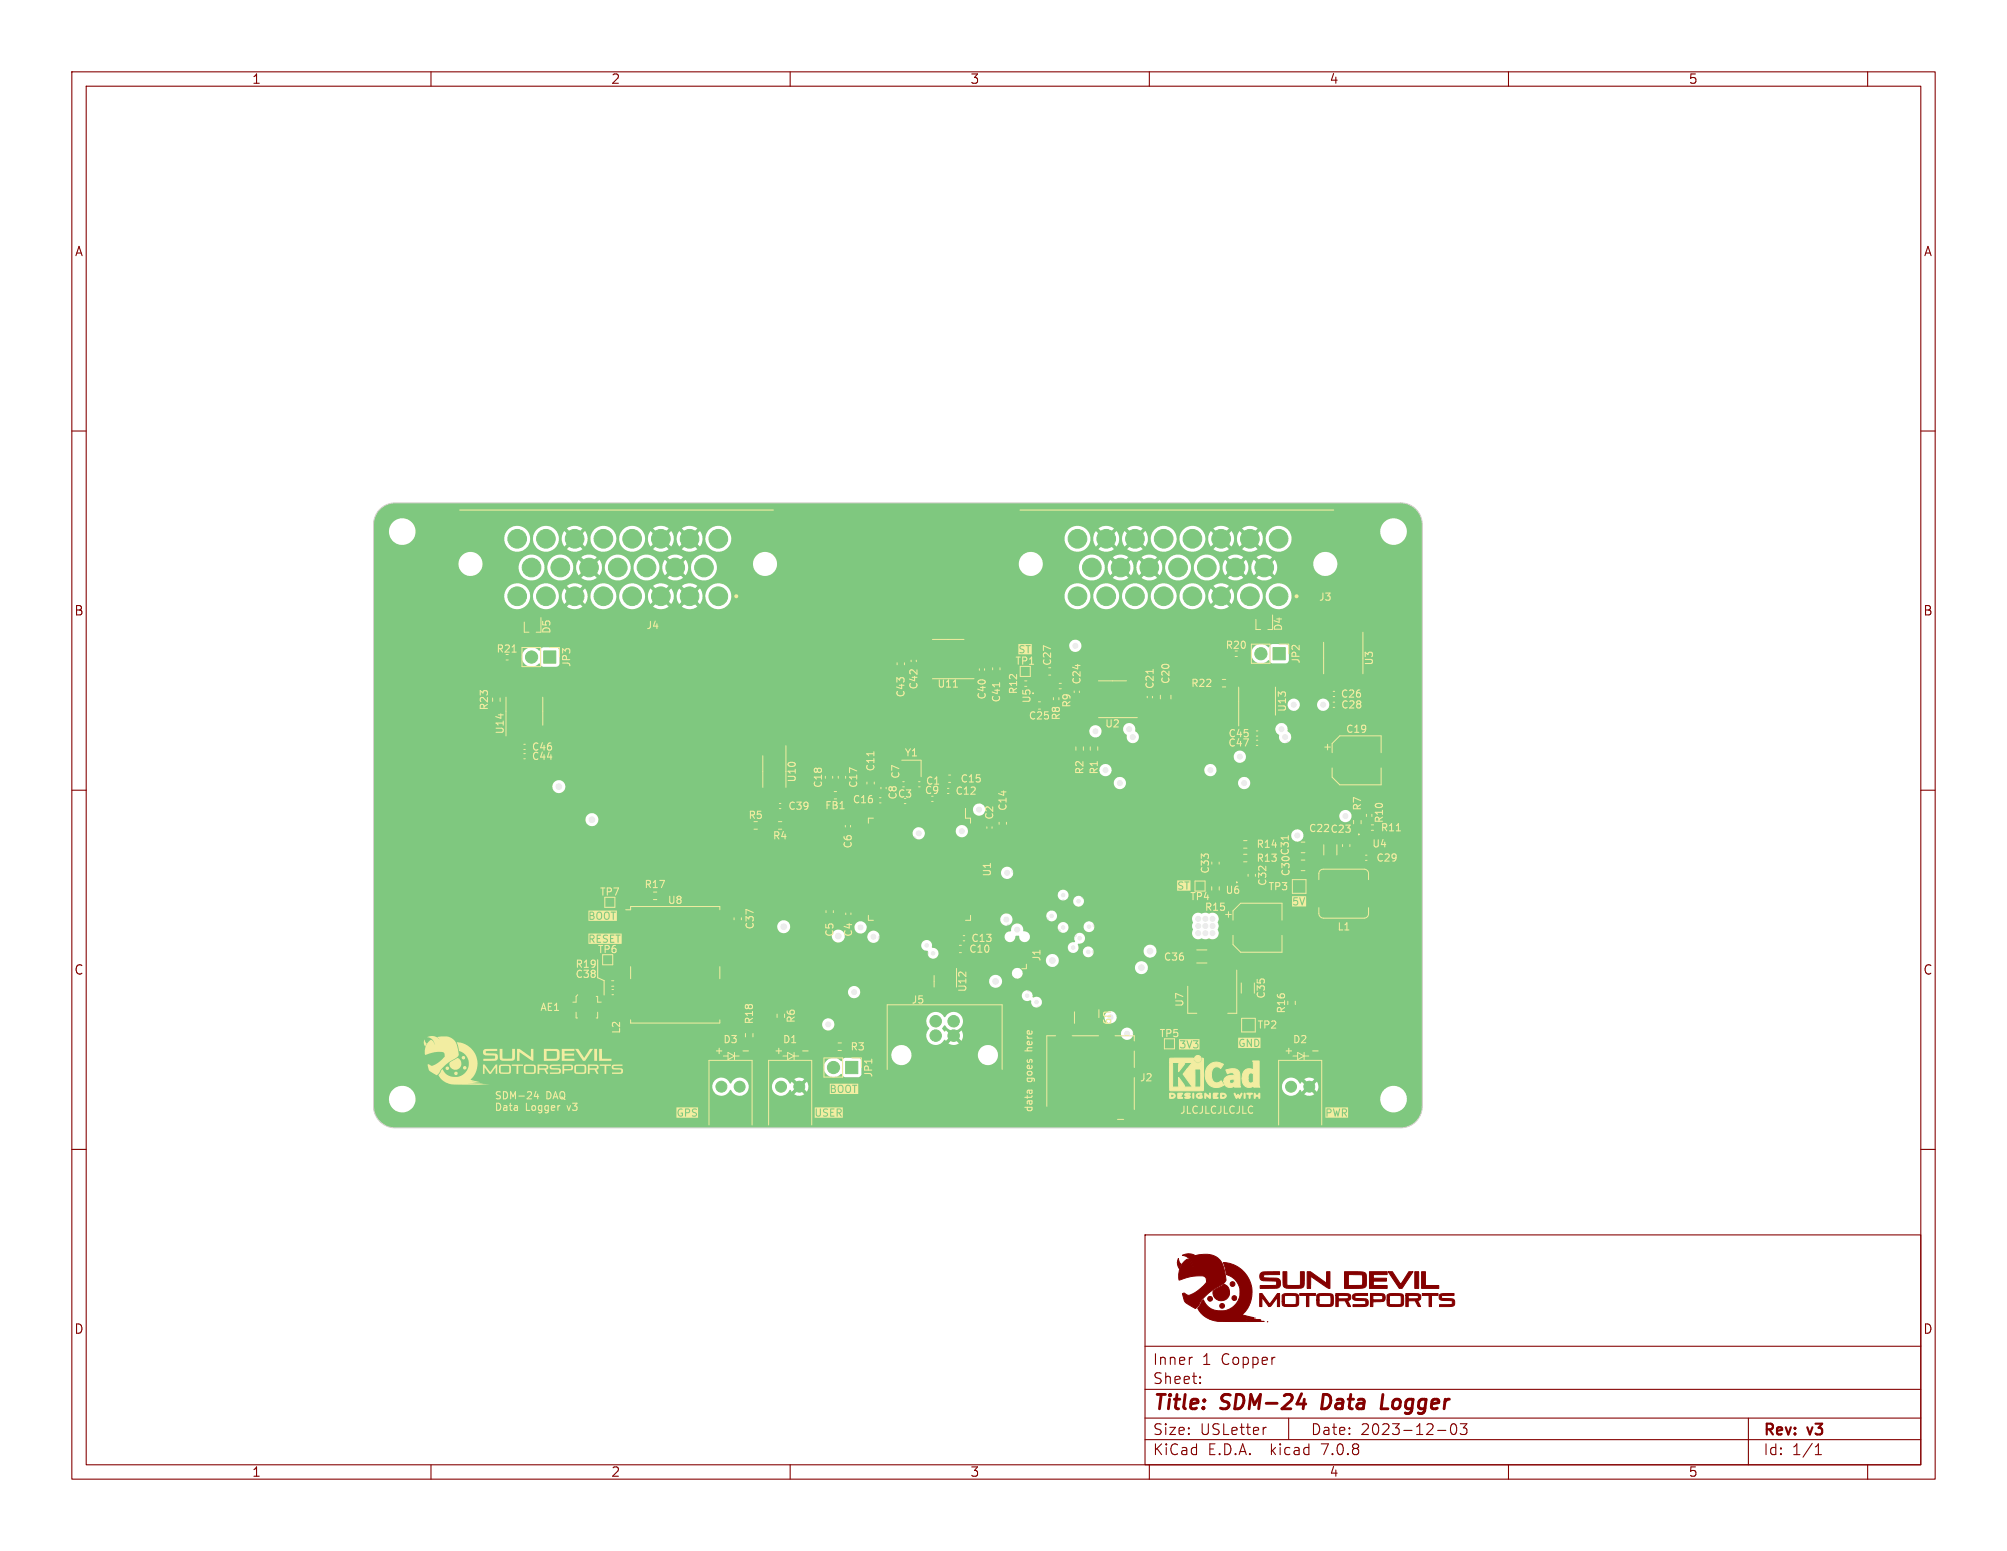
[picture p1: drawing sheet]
<svg xmlns="http://www.w3.org/2000/svg" width="279mm" height="216mm" viewBox="0 0 279 216" stroke-linecap="round" stroke-linejoin="round" font-family="sans-serif">
<defs><g id="words">
<g font-size="2.8" fill="#840000">
<text x="160.4" y="196.8">Title:</text>
<text x="170.1" y="196.8">SDM-24</text>
<text x="184.9" y="196.8">Data</text>
<text x="193.9" y="196.8">Logger</text>
</g>
<g font-size="2.1" fill="#840000">
<text x="160.4" y="190.2">Inner</text>
<text x="167.3" y="190.2">1</text>
<text x="170.1" y="190.2">Copper</text>
<text x="160.4" y="192.9">Sheet:</text>
<text x="160.4" y="202.8">KiCad</text>
<text x="160.4" y="200">Size:</text>
<text x="167" y="200">USLetter</text>
<text x="168.1" y="202.8">E.D.A.</text>
<text x="177" y="202.8">kicad</text>
<text x="182.4" y="200">Date:</text>
<text x="184.2" y="202.8">7.0.8</text>
<text x="189.4" y="200">2023-12-03</text>
<text x="245.4" y="200.2">Rev:</text>
<text x="245.4" y="202.8">Id:</text>
<text x="249.5" y="202.8">1/1</text>
<text x="251.8" y="200.2">v3</text>
</g>
<g font-size="1.8" fill="#840000">
<text x="35" y="11.9">1</text>
<text x="85" y="11.9">2</text>
<text x="135" y="11.9">3</text>
<text x="185" y="11.9">4</text>
<text x="235" y="11.9">5</text>
<text x="10.3" y="35.9">A</text>
<text x="267.7" y="35.9">A</text>
<text x="10.3" y="85.9">B</text>
<text x="267.7" y="85.9">B</text>
<text x="10.3" y="135.9">C</text>
<text x="267.7" y="135.9">C</text>
<text x="10.3" y="185.9">D</text>
<text x="267.7" y="185.9">D</text>
<text x="35" y="205.8">1</text>
<text x="85" y="205.8">2</text>
<text x="135" y="205.8">3</text>
<text x="185" y="205.8">4</text>
<text x="235" y="205.8">5</text>
</g>
<g font-size="1.4" fill="#f2eda1">
<text x="183.5" y="83.8">J3</text>
<text x="76.8" y="88.3" transform="rotate(-90 76.8 88.3)">D5</text>
<text x="89.9" y="87.8">J4</text>
<text x="178.7" y="88" transform="rotate(-90 178.7 88)">D4</text>
<text x="69" y="91">R21</text>
<text x="79.6" y="92.9" transform="rotate(-90 79.6 92.9)">JP3</text>
<text x="130.4" y="95.9">U11</text>
<text x="141.2" y="92.7">TP1</text>
<text x="146.5" y="92.8" transform="rotate(-90 146.5 92.8)">C27</text>
<text x="150.6" y="95.4" transform="rotate(-90 150.6 95.4)">C24</text>
<text x="163" y="95.3" transform="rotate(-90 163 95.3)">C20</text>
<text x="165.7" y="95.8">R22</text>
<text x="170.5" y="90.5">R20</text>
<text x="181.1" y="92.5" transform="rotate(-90 181.1 92.5)">JP2</text>
<text x="191.3" y="92.7" transform="rotate(-90 191.3 92.7)">U3</text>
<text x="68.1" y="99" transform="rotate(-90 68.1 99)">R23</text>
<text x="126.1" y="97.2" transform="rotate(-90 126.1 97.2)">C43</text>
<text x="127.9" y="96.1" transform="rotate(-90 127.9 96.1)">C42</text>
<text x="137.4" y="97.5" transform="rotate(-90 137.4 97.5)">C40</text>
<text x="139.4" y="97.9" transform="rotate(-90 139.4 97.9)">C41</text>
<text x="141.8" y="96.7" transform="rotate(-90 141.8 96.7)">R12</text>
<text x="143.1" y="100.4">C25</text>
<text x="143.7" y="98" transform="rotate(-90 143.7 98)">U5</text>
<text x="144" y="96.8" transform="rotate(-90 144 96.8)">.</text>
<text x="147.8" y="100.4" transform="rotate(-90 147.8 100.4)">R8</text>
<text x="149.2" y="98.6" transform="rotate(-90 149.2 98.6)">R9</text>
<text x="153.8" y="101.5">U2</text>
<text x="160.8" y="96" transform="rotate(-90 160.8 96)">C21</text>
<text x="179.2" y="99.2" transform="rotate(-90 179.2 99.2)">U13</text>
<text x="186.6" y="97.3">C26</text>
<text x="186.6" y="98.8">C28</text>
<text x="70.3" y="102.3" transform="rotate(-90 70.3 102.3)">U14</text>
<text x="73.9" y="104.7">C46</text>
<text x="73.9" y="106">C44</text>
<text x="121.9" y="107.5" transform="rotate(-90 121.9 107.5)">C11</text>
<text x="125.9" y="105.5">Y1</text>
<text x="151" y="107.9" transform="rotate(-90 151 107.9)">R2</text>
<text x="153" y="107.9" transform="rotate(-90 153 107.9)">R1</text>
<text x="170.9" y="104.1">C47</text>
<text x="170.9" y="102.8">C45</text>
<text x="187.3" y="102.2">C19</text>
<text x="109.6" y="112.9">C39</text>
<text x="111" y="109" transform="rotate(-90 111 109)">U10</text>
<text x="114.6" y="109.8" transform="rotate(-90 114.6 109.8)">C18</text>
<text x="114.8" y="112.9">FB1</text>
<text x="118.6" y="112">C16</text>
<text x="119.5" y="109.8" transform="rotate(-90 119.5 109.8)">C17</text>
<text x="124.9" y="111.2">C3</text>
<text x="125" y="111.4" transform="rotate(-90 125 111.4)">C8</text>
<text x="125.4" y="108.5" transform="rotate(-90 125.4 108.5)">C7</text>
<text x="128.7" y="110.7">C9</text>
<text x="128.8" y="109.4">C1</text>
<text x="132.9" y="110.8">C12</text>
<text x="133.6" y="109.1">C15</text>
<text x="140.3" y="113" transform="rotate(-90 140.3 113)">C14</text>
<text x="189.7" y="112.9" transform="rotate(-90 189.7 112.9)">R7</text>
<text x="104.1" y="114.2">R5</text>
<text x="107.5" y="117.1">R4</text>
<text x="118.8" y="118.2" transform="rotate(-90 118.8 118.2)">C6</text>
<text x="138.5" y="114.2" transform="rotate(-90 138.5 114.2)">C2</text>
<text x="174.8" y="118.2">R14</text>
<text x="182.1" y="116">C22 C23</text>
<text x="188.8" y="116.3">.</text>
<text x="190.9" y="118.2">U4</text>
<text x="192.1" y="115.9">R11</text>
<text x="192.7" y="114.7" transform="rotate(-90 192.7 114.7)">R10</text>
<text x="83.4" y="124.9">TP7</text>
<text x="89.6" y="123.8">R17</text>
<text x="138.1" y="122.1" transform="rotate(-90 138.1 122.1)">U1</text>
<text x="165.6" y="125.5">TP4</text>
<text x="168.5" y="121.7" transform="rotate(-90 168.5 121.7)">C33</text>
<text x="170.5" y="124.6">U6</text>
<text x="172.5" y="122.6" transform="rotate(-180 172.5 122.6)">.</text>
<text x="174.8" y="120.2">R13</text>
<text x="176.5" y="124.1">TP3</text>
<text x="176.5" y="123.4" transform="rotate(-90 176.5 123.4)">C32</text>
<text x="179.7" y="122.1" transform="rotate(-90 179.7 122.1)">C30 C31</text>
<text x="191.5" y="120.1">C29</text>
<text x="92.9" y="126">U8</text>
<text x="105.1" y="129.5" transform="rotate(-90 105.1 129.5)">C37</text>
<text x="116.2" y="130.5" transform="rotate(-90 116.2 130.5)">C5</text>
<text x="118.8" y="130.5" transform="rotate(-90 118.8 130.5)">C4</text>
<text x="135.1" y="131.3">C13</text>
<text x="167.6" y="127">R15</text>
<text x="186.1" y="129.7">L1</text>
<text x="80" y="136.3">C38</text>
<text x="80" y="134.9">R19</text>
<text x="83.1" y="132.9">TP6</text>
<text x="134.8" y="132.8">C10</text>
<text x="145" y="133.9" transform="rotate(-90 145 133.9)">J1</text>
<text x="161.9" y="133.9">C36</text>
<text x="75.1" y="140.9">AE1</text>
<text x="105" y="142.7" transform="rotate(-90 105 142.7)">R18</text>
<text x="110.9" y="142.5" transform="rotate(-90 110.9 142.5)">R6</text>
<text x="126.8" y="139.9">J5</text>
<text x="134.7" y="138.2" transform="rotate(-90 134.7 138.2)">U12</text>
<text x="153.4" y="140.5" transform="rotate(90 153.4 140.5)">U9</text>
<text x="164.9" y="140.3" transform="rotate(-90 164.9 140.3)">U7</text>
<text x="175" y="143.4">TP2</text>
<text x="176.3" y="139.1" transform="rotate(-90 176.3 139.1)">C35</text>
<text x="179.1" y="141.2" transform="rotate(-90 179.1 141.2)">R16</text>
<text x="86.5" y="144" transform="rotate(-90 86.5 144)">L2</text>
<text x="99.4" y="146.8">+</text>
<text x="100.6" y="145.4">D3</text>
<text x="107.7" y="146.8">+</text>
<text x="108.9" y="145.4">D1</text>
<text x="118.3" y="146.4">R3</text>
<text x="143.8" y="146.1" transform="rotate(-90 143.8 146.1)">here</text>
<text x="161.3" y="144.6">TP5</text>
<text x="178.7" y="146.8">+</text>
<text x="179.9" y="145.4">D2</text>
<text x="68.8" y="153.1">SDM-24</text>
<text x="68.8" y="154.7">Data</text>
<text x="73.2" y="154.7">Logger</text>
<text x="76" y="153.1">DAQ</text>
<text x="79.2" y="154.7">v3</text>
<text x="121.6" y="150.1" transform="rotate(-90 121.6 150.1)">JP1</text>
<text x="143.8" y="154.9" transform="rotate(-90 143.8 154.9)">data</text>
<text x="143.8" y="150.6" transform="rotate(-90 143.8 150.6)">goes</text>
<text x="158.6" y="150.7">J2</text>
<text x="164.2" y="155.1">JLCJLCJLCJLC</text>
</g>
</g></defs>
<g fill="none" stroke="#840000" stroke-width=".15">
<path d="M10 10h259.4v195.9h-259.4zM12 12h255.4v191.9h-255.4zM60 10v2M110 10v2M160 10v2M210 10v2M260 10v2M10 60h2M267.4 60h2M10 110h2M267.4 110h2M10 160h2"/>
<path d="M267.4 160h2M159.4 171.9h108v32h-108zM159.4 197.4h108M159.4 193.4h108M159.4 187.4h108M165.9 188.9h.1M167.1 192.4v.1v.1M167.1 192.4l-.1 .1 .1 .1M167.1 191.7v.1M167.1 192.4v.2M167.1 191.7h-.1l.1 .1M176.3 198.7l-.3 .1"/>
<path d="M179.4 197.4v3M200.1 199.1h1.2M202.1 198.3a1.02 1.02 0 0 0 .2 1.4h.1a.91 .91 0 0 0 .2-1.4M204.2 198.2l-.5 .6a.41 .41 0 0 1 .5 .2v.4l-.1 .2-.6 .1-.2-.2M243.4 197.4v6.5M60 203.9v2M110 203.9v2M159.4 200.4h108M160 203.9v2M210 203.9v2M252.7 202.5h.9M252.7 201.4l.4-.4v1.5"/>
<path d="M260 203.9v2"/>
</g>
<path d="M180.5 195.4h1.3M181.6 194.8l-.2 1.3M184.2 194.1l-.2 2h.5M192.5 194.1l-.2 2h.9" fill="none" stroke="#840000" stroke-width=".4"/>
<g fill="#840000" stroke="#840000" stroke-width=".14">
<path d="M176.4 184h.1z"/>
<path d="M170.3 175.7a4.2 4.2 0 0 1 3.8 2.8 4.2 4.2 0 0 1-1.2 4.5l1.7 .5-1.9-.1 2.8 .4-2.9-.1 3.4 .2h-6.4l-1.1-.2 3.7-.1-3.7 .1-.3-.1a3 3 0 0 1-1.5-1.5l.8-1.2a2.65 2.65 0 0 0 3.7 1.3 2.65 2.65 0 0 0 .9-3.8l-.5-.6-.9-.4z"/>
<path d="M164.6 174.7a1.93 1.93 0 0 1 2.4 .6l-.5-.5a3.2 3.2 0 0 1 3.4 .7 5.7 5.7 0 0 1 .8 2.7l-.5 .6a6.5 6.5 0 0 0-3.5 3.1l-.2 .2a.75 .75 0 0 1-.7-.3 1.8 1.8 0 0 1-1.2-1.7l.3-.1a.82 .82 0 0 0 1.2 .1l.9-.6a1.99 1.99 0 0 0 1-1.1 .73 .73 0 0 0-1-.8 9.9 9.9 0 0 0-2.9 .6 2.77 2.77 0 0 1 1.2-2.9 1.62 1.62 0 0 1 .8 .9v.1l-.1-.1a1.72 1.72 0 0 0-1.4-1.5z"/>
<path d="M175.4 180.1h.3l1.1 1.4 1-1.4h.3v1.8h-.3v-1.3l-.9 1.2-.3 .1-.9-1.3v1.3h-.3z"/>
<path d="M178.5 180.3a1.29 1.29 0 0 1 1.2-.2h.3a.56 .56 0 0 1 .6 0 .56 .56 0 0 1 .2 .6v.5a.56 .56 0 0 1-.2 .6 .56 .56 0 0 1-.6 .1l-1.2-.1a.45 .45 0 0 1-.3-.6h.3l.1 .4h.7a.71 .71 0 0 0 .8-.1l.1-.9a.28 .28 0 0 0-.2-.3 .28 .28 0 0 0-.3 0l-1.1 .1a.47 .47 0 0 0-.1 .6v.2h-.3z"/>
<path d="M180.9 180.1h2.2v.2h-.9v1.6h-.3v-1.6h-1z"/>
<path d="M183.3 180.3a1.29 1.29 0 0 1 1.2-.2h.3a.56 .56 0 0 1 .7 0 .56 .56 0 0 1 .1 .6v.5a.56 .56 0 0 1-.2 .6 .56 .56 0 0 1-.6 .1l-1.1-.1a.41 .41 0 0 1-.4-.5v-.3h.3l.1 .6h.8a.71 .71 0 0 0 .8-.1v-.9a.28 .28 0 0 0-.2-.3 .28 .28 0 0 0-.3 0l-1.1 .1a.47 .47 0 0 0-.1 .6h-.3z"/>
<path d="M186 180.1h1.1a.9 .9 0 0 1 .9 .2 .54 .54 0 0 1-.4 .8l.4 .8h-.3l-.4-.8h-1v.8h-.3v-1.6h.3v.5h1.2a.22 .22 0 0 0 .2-.3 .22 .22 0 0 0-.2-.2h-1.5z"/>
<path d="M188.4 180.2l.5-.1h1.5v.2h-1.5a.2 .2 0 0 0-.3 .2 .2 .2 0 0 0 .2 .2l.9 .1a.58 .58 0 0 1 .8 .5 .58 .58 0 0 1-.8 .6h-1.3v-.3h1.5a.29 .29 0 0 0 .2-.4 .29 .29 0 0 0-.4-.2h-.3a1.03 1.03 0 0 1-1.1-.2z"/>
<path d="M190.8 180.1h1.3a.57 .57 0 0 1 .7 .5 .57 .57 0 0 1-.6 .6h-1.1v.7h-.3v-1.6h.3v.6h.9a.34 .34 0 0 0 .5-.2 .34 .34 0 0 0-.5-.4h-1.2z"/>
<path d="M193.1 180.3a1.29 1.29 0 0 1 1.2-.2h.3a.56 .56 0 0 1 .6 0 .56 .56 0 0 1 .2 .6v.5a.56 .56 0 0 1-.2 .6 .56 .56 0 0 1-.6 .1l-1.2-.1a.41 .41 0 0 1-.3-.5v-.3h.3l.1 .6h.7a.71 .71 0 0 0 .8-.1l.1-.9a.28 .28 0 0 0-.2-.3 .28 .28 0 0 0-.3 0l-1.1 .1a.47 .47 0 0 0-.1 .6h-.3z"/>
<path d="M195.7 180.1h1.1a.89 .89 0 0 1 1 .2 .54 .54 0 0 1-.4 .8l.4 .8h-.4l-.4-.8h-1v.8h-.3v-1.6h.3v.5h1.3a.22 .22 0 0 0 .2-.3 .22 .22 0 0 0-.3-.2h-1.5z"/>
<path d="M198 180.1h2.2v.2h-.9v1.6h-.4v-1.6h-.9z"/>
<path d="M200.4 180.2l.5-.1h1.5v.2h-1.5a.2 .2 0 0 0-.2 .2 .2 .2 0 0 0 .2 .2l.8 .1a.58 .58 0 0 1 .8 .5 .58 .58 0 0 1-.7 .6h-1.4v-.3h1.5a.29 .29 0 0 0 .3-.4 .29 .29 0 0 0-.4-.2h-.4a1.04 1.04 0 0 1-1-.2z"/>
<path d="M169 179.6l1.4-.8a1.17 1.17 0 0 1 .8 1.4 1.17 1.17 0 0 1-1.4 .8 1.17 1.17 0 0 1-.9-1.3z"/>
<path d="M175.5 177.2l.5-.2h2.1v.4h-1.3a1 1 0 0 0-.9 .1l.1 .4a5.6 5.6 0 0 1 2.1 .2 .72 .72 0 0 1-.3 1.2l-2.4 .1v-.5h1.9a.35 .35 0 0 0 .4-.3 .35 .35 0 0 0-.5-.3h-1.3a.61 .61 0 0 1-.6-.4 .61 .61 0 0 1 .2-.7z"/>
<path d="M178.6 177h.5v1.9h.1h1.8v-1.9h.6v1a1.33 1.33 0 0 1-.3 1.2l-.2 .1h-1.2a1.23 1.23 0 0 1-1.2-.3z"/>
<path d="M182 177h.4l2.3 1.6v-1.6h.5v2.3l-.5-.1-2.2-1.5-.1 1.6h-.4z"/>
<path d="M187.2 177l2.6 .1a.62 .62 0 0 1 .4 .8 1.36 1.36 0 0 1-.2 1.3l-.7 .1h-2.1v-1.9h.5v1.5h1.5a.33 .33 0 0 0 .5-.2v-1a.27 .27 0 0 0-.4-.3h-2.1z"/>
<path d="M190.6 177h2.5v.4h-1.9v.5h1.8v.4h-1.8v.6h1.9v.4h-2.5z"/>
<path d="M193.2 177h.6l1.2 1.8 1.1-1.8h.6l-1.5 2.3h-.4z"/>
<path d="M197 177h.5v2.3h-.5z"/>
<path d="M197.9 177h.5v1.9h1.9v.4h-2.4z"/>
<path d="M164 175.2l.2 .5 .2 .3-.2 .6-.1-.1a1.32 1.32 0 0 1-.1-1.3z"/>
<circle cx="170.1" cy="181.8" r=".33"/>
<circle cx="168.5" cy="180.8" r=".34"/>
<circle cx="171.8" cy="180.7" r=".33"/>
<circle cx="171.6" cy="178.7" r=".33"/>
</g>
<g fill="#7fc87f" stroke="#7fc87f" stroke-width=".14">
<path d="M75.7 90.6h1.7v1.7h-1.7z"/>
<path d="M177.2 90.1h1.7v1.7h-1.7z"/>
<path d="M117.7 147.8h1.7v1.7h-1.7z"/>
<circle cx="132.8" cy="142.2" r=".8"/>
<circle cx="130.3" cy="142.2" r=".8"/>
<circle cx="130.3" cy="144.2" r=".8"/>
<circle cx="132.8" cy="144.2" r=".8"/>
<circle cx="74" cy="91.5" r=".85"/>
<circle cx="100" cy="83" r="1.3"/>
<circle cx="96" cy="83" r="1.3"/>
<circle cx="92" cy="83" r="1.3"/>
<circle cx="88" cy="83" r="1.3"/>
<circle cx="84" cy="83" r="1.3"/>
<circle cx="80" cy="83" r="1.3"/>
<circle cx="76" cy="83" r="1.3"/>
<circle cx="72" cy="83" r="1.3"/>
<circle cx="98" cy="79" r="1.3"/>
<circle cx="94" cy="79" r="1.3"/>
<circle cx="90" cy="79" r="1.3"/>
<circle cx="86" cy="79" r="1.3"/>
<circle cx="82" cy="79" r="1.3"/>
<circle cx="78" cy="79" r="1.3"/>
<circle cx="74" cy="79" r="1.3"/>
<circle cx="100" cy="75" r="1.3"/>
<circle cx="96" cy="75" r="1.3"/>
<circle cx="92" cy="75" r="1.3"/>
<circle cx="88" cy="75" r="1.3"/>
<circle cx="84" cy="75" r="1.3"/>
<circle cx="80" cy="75" r="1.3"/>
<circle cx="76" cy="75" r="1.3"/>
<circle cx="72" cy="75" r="1.3"/>
<circle cx="178" cy="83" r="1.3"/>
<circle cx="174" cy="83" r="1.3"/>
<circle cx="170" cy="83" r="1.3"/>
<circle cx="166" cy="83" r="1.3"/>
<circle cx="162" cy="83" r="1.3"/>
<circle cx="158" cy="83" r="1.3"/>
<circle cx="154" cy="83" r="1.3"/>
<circle cx="150" cy="83" r="1.3"/>
<circle cx="176" cy="79" r="1.3"/>
<circle cx="172" cy="79" r="1.3"/>
<circle cx="168" cy="79" r="1.3"/>
<circle cx="164" cy="79" r="1.3"/>
<circle cx="160" cy="79" r="1.3"/>
<circle cx="156" cy="79" r="1.3"/>
<circle cx="152" cy="79" r="1.3"/>
<circle cx="178" cy="75" r="1.3"/>
<circle cx="174" cy="75" r="1.3"/>
<circle cx="170" cy="75" r="1.3"/>
<circle cx="166" cy="75" r="1.3"/>
<circle cx="162" cy="75" r="1.3"/>
<circle cx="158" cy="75" r="1.3"/>
<circle cx="154" cy="75" r="1.3"/>
<circle cx="150" cy="75" r="1.3"/>
<circle cx="175.5" cy="91" r=".85"/>
<circle cx="116" cy="148.6" r=".85"/>
<circle cx="111.3" cy="151.3" r=".76"/>
<circle cx="108.7" cy="151.3" r=".76"/>
<circle cx="103" cy="151.3" r=".76"/>
<circle cx="100.4" cy="151.3" r=".76"/>
<circle cx="182.3" cy="151.3" r=".76"/>
<circle cx="179.7" cy="151.3" r=".76"/>
</g>
<g fill="#ececec" stroke="#ececec" stroke-width=".14">
<circle cx="188" cy="119.7" r=".35"/>
<circle cx="105.1" cy="132.7" r=".35"/>
<circle cx="81.4" cy="131.9" r=".35"/>
<circle cx="119.9" cy="108.2" r=".35"/>
<circle cx="97.2" cy="129.9" r=".35"/>
<circle cx="149.6" cy="154.2" r=".35"/>
<circle cx="148.7" cy="141.7" r=".35"/>
<circle cx="158.7" cy="100.6" r=".35"/>
<circle cx="90.7" cy="139.1" r=".35"/>
<circle cx="83.4" cy="137" r=".35"/>
<circle cx="178.2" cy="100.2" r=".35"/>
<circle cx="83.7" cy="141.5" r=".35"/>
<circle cx="182.4" cy="116.5" r=".35"/>
<circle cx="149.6" cy="130.2" r=".25"/>
<circle cx="89.5" cy="140.2" r=".35"/>
<circle cx="105.4" cy="137" r=".35"/>
<circle cx="192.9" cy="107.3" r=".35"/>
<circle cx="92" cy="137.1" r=".35"/>
<circle cx="155.6" cy="141.1" r=".35"/>
<circle cx="124.9" cy="105.9" r=".35"/>
<circle cx="179.3" cy="130.7" r=".35"/>
<circle cx="176.4" cy="130.7" r=".35"/>
<circle cx="89.7" cy="134.1" r=".35"/>
<circle cx="186.8" cy="120.7" r=".35"/>
<circle cx="148" cy="125.5" r=".25"/>
<circle cx="105.6" cy="143.3" r=".35"/>
<circle cx="176.4" cy="127.6" r=".35"/>
<circle cx="143.4" cy="131.7" r=".35"/>
<circle cx="88.3" cy="124.7" r=".35"/>
<circle cx="168.8" cy="144" r=".35"/>
<circle cx="68.5" cy="99.4" r=".35"/>
<circle cx="90.7" cy="141.3" r=".35"/>
<circle cx="108.4" cy="113.1" r=".35"/>
<circle cx="166.1" cy="141.6" r=".35"/>
<circle cx="91" cy="131.9" r=".35"/>
<circle cx="185.8" cy="121.1" r=".35"/>
<circle cx="174.3" cy="140.2" r=".35"/>
<circle cx="169.3" cy="137.6" r=".35"/>
<circle cx="188.7" cy="119" r=".35"/>
<circle cx="80.2" cy="143.6" r=".35"/>
<circle cx="79" cy="134.3" r=".35"/>
<circle cx="174.2" cy="123.8" r=".35"/>
<circle cx="117.6" cy="106.1" r=".35"/>
<circle cx="140.2" cy="92.1" r=".35"/>
<circle cx="127.5" cy="110.2" r=".35"/>
<circle cx="94.1" cy="134.4" r=".35"/>
<circle cx="148.4" cy="132.2" r=".25"/>
<circle cx="94.4" cy="137.4" r=".35"/>
<circle cx="79.3" cy="137" r=".35"/>
<circle cx="78.6" cy="140.3" r=".35"/>
<circle cx="140.5" cy="129" r=".35"/>
<circle cx="127.2" cy="116.8" r=".35"/>
<circle cx="101.9" cy="141.6" r=".35"/>
<circle cx="99.1" cy="143.8" r=".35"/>
<circle cx="103.3" cy="130.4" r=".35"/>
<circle cx="183.5" cy="118" r=".35"/>
<circle cx="179.3" cy="103.6" r=".35"/>
<circle cx="84.6" cy="139.1" r=".35"/>
<circle cx="147.4" cy="129.6" r=".25"/>
<circle cx="152.4" cy="128.8" r=".25"/>
<circle cx="79.2" cy="131.8" r=".35"/>
<circle cx="125" cy="114.9" r=".35"/>
<circle cx="81.7" cy="137.1" r=".35"/>
<circle cx="154.8" cy="108.1" r=".35"/>
<circle cx="84.7" cy="141" r=".35"/>
<circle cx="84.1" cy="135.8" r=".35"/>
<circle cx="174.3" cy="116.2" r=".35"/>
<circle cx="144.7" cy="154.9" r=".35"/>
<circle cx="190.4" cy="104.3" r=".35"/>
<circle cx="190.4" cy="107.3" r=".35"/>
<circle cx="183.5" cy="121" r=".35"/>
<circle cx="168.1" cy="137.6" r=".35"/>
<circle cx="101.1" cy="124.9" r=".35"/>
<circle cx="110.2" cy="104.6" r=".4"/>
<circle cx="169.2" cy="118.1" r=".35"/>
<circle cx="78.8" cy="138" r=".35"/>
<circle cx="157.3" cy="148.1" r=".35"/>
<circle cx="97" cy="125.1" r=".35"/>
<circle cx="115.7" cy="106" r=".35"/>
<circle cx="150.8" cy="124.8" r=".25"/>
<circle cx="80.4" cy="137.1" r=".35"/>
<circle cx="90.7" cy="140.2" r=".35"/>
<circle cx="186.1" cy="90.4" r=".35"/>
<circle cx="81.9" cy="125.4" r=".35"/>
<circle cx="105.7" cy="126.7" r=".35"/>
<circle cx="92.6" cy="139.8" r=".35"/>
<circle cx="192" cy="116.3" r=".35"/>
<circle cx="128.9" cy="132.7" r=".35"/>
<circle cx="134.7" cy="133.3" r=".35"/>
<circle cx="105.5" cy="139.7" r=".35"/>
<circle cx="167.3" cy="144" r=".35"/>
<circle cx="179.3" cy="127.6" r=".35"/>
<circle cx="102.8" cy="138" r=".35"/>
<circle cx="154.5" cy="146.1" r=".35"/>
<circle cx="82.1" cy="142.9" r=".35"/>
<circle cx="157.8" cy="103.8" r=".35"/>
<circle cx="168.1" cy="131.6" r=".35"/>
<circle cx="102.9" cy="125.9" r=".35"/>
<circle cx="183.5" cy="119" r=".35"/>
<circle cx="185.8" cy="99.3" r=".35"/>
<circle cx="72.3" cy="106.2" r=".35"/>
<circle cx="141.1" cy="114.2" r=".35"/>
<circle cx="146.4" cy="144.4" r=".35"/>
<circle cx="94.6" cy="140.8" r=".35"/>
<circle cx="114.2" cy="127.8" r=".35"/>
<circle cx="79.9" cy="127" r=".35"/>
<circle cx="124.4" cy="108.7" r=".4"/>
<circle cx="94.8" cy="143.4" r=".35"/>
<circle cx="169.9" cy="107.5" r=".35"/>
<circle cx="130.2" cy="115.2" r=".35"/>
<circle cx="133" cy="106.9" r=".4"/>
<circle cx="173.1" cy="107.7" r=".35"/>
<circle cx="174.4" cy="104.5" r=".35"/>
<circle cx="185.7" cy="92.9" r=".35"/>
<circle cx="187.1" cy="119.7" r=".35"/>
<circle cx="170.2" cy="144" r=".35"/>
<circle cx="175.5" cy="89.2" r=".35"/>
<circle cx="91.9" cy="135.1" r=".35"/>
<circle cx="117.8" cy="144.3" r=".35"/>
<circle cx="177.7" cy="127.6" r=".35"/>
<circle cx="163.9" cy="96.1" r=".35"/>
<circle cx="123.9" cy="91.8" r=".35"/>
<circle cx="78.6" cy="139" r=".35"/>
<circle cx="81.3" cy="143.7" r=".35"/>
<circle cx="117" cy="114.1" r=".4"/>
<circle cx="158" cy="143.8" r=".35"/>
<circle cx="74.8" cy="89.3" r=".35"/>
<circle cx="89.7" cy="141.3" r=".35"/>
<circle cx="78.8" cy="141.6" r=".35"/>
<circle cx="87.9" cy="143.5" r=".35"/>
<circle cx="85.4" cy="135.8" r=".35"/>
<circle cx="83.7" cy="128.9" r=".35"/>
<circle cx="142.6" cy="98.5" r=".35"/>
<circle cx="158.8" cy="155.1" r=".35"/>
<circle cx="183.5" cy="120" r=".35"/>
<circle cx="79.1" cy="143.1" r=".35"/>
<circle cx="144.7" cy="140.4" r=".35"/>
<circle cx="145.7" cy="128" r=".25"/>
<circle cx="184.6" cy="121.1" r=".35"/>
<circle cx="177.7" cy="130.7" r=".35"/>
<circle cx="122.6" cy="130.6" r=".35"/>
<circle cx="192.9" cy="104.3" r=".35"/>
<circle cx="92.7" cy="143.6" r=".35"/>
<circle cx="169.4" cy="131.6" r=".35"/>
<circle cx="169.4" cy="96.3" r=".35"/>
<circle cx="105.5" cy="130.3" r=".35"/>
<circle cx="143.3" cy="137.7" r=".35"/>
<circle cx="79.4" cy="129.5" r=".35"/>
<circle cx="131.7" cy="134.1" r=".35"/>
<circle cx="83.8" cy="142.9" r=".35"/>
<circle cx="173.2" cy="140.2" r=".35"/>
<circle cx="191.6" cy="107.3" r=".35"/>
<circle cx="152.3" cy="132.5" r=".25"/>
<circle cx="97.7" cy="139.6" r=".35"/>
<circle cx="101.9" cy="132.7" r=".35"/>
<circle cx="191.6" cy="104.3" r=".35"/>
<circle cx="96.1" cy="127.1" r=".35"/>
<circle cx="89.6" cy="139.1" r=".35"/>
<circle cx="103.8" cy="133.8" r=".35"/>
<circle cx="97.8" cy="136.4" r=".35"/>
<circle cx="85.7" cy="141.2" r=".35"/>
<circle cx="120.8" cy="112.4" r=".35"/>
<circle cx="93.7" cy="132" r=".35"/>
<circle cx="141.2" cy="121.2" r=".35"/>
<circle cx="166.1" cy="142.8" r=".35"/>
<circle cx="147.2" cy="92.3" r=".35"/>
<circle cx="90.4" cy="143.6" r=".35"/>
<circle cx="82.4" cy="114.1" r=".4"/>
<circle cx="109.1" cy="129" r=".4"/>
<circle cx="152.5" cy="101.8" r=".35"/>
<circle cx="172.6" cy="105.3" r=".35"/>
<circle cx="77.8" cy="109.5" r=".4"/>
<circle cx="146.5" cy="133.7" r=".4"/>
<circle cx="180.1" cy="98.1" r=".35"/>
<circle cx="116.7" cy="130.3" r=".4"/>
<circle cx="160.1" cy="132.4" r=".4"/>
<circle cx="184.2" cy="98.1" r=".35"/>
<circle cx="140.1" cy="128" r=".35"/>
<circle cx="127.9" cy="116" r=".35"/>
<circle cx="138.6" cy="136.6" r=".4"/>
<circle cx="158.9" cy="134.7" r=".4"/>
<circle cx="167.8" cy="128.9" r=".35"/>
<circle cx="168.8" cy="127.9" r=".35"/>
<circle cx="166.8" cy="128.9" r=".35"/>
<circle cx="166.8" cy="127.9" r=".35"/>
<circle cx="168.8" cy="128.9" r=".35"/>
<circle cx="167.8" cy="129.9" r=".35"/>
<circle cx="167.8" cy="127.9" r=".35"/>
<circle cx="168.8" cy="129.9" r=".35"/>
<circle cx="149.7" cy="89.9" r=".35"/>
<circle cx="166.8" cy="129.9" r=".35"/>
<circle cx="141.6" cy="129.4" r=".35"/>
<circle cx="140.2" cy="121.5" r=".35"/>
<circle cx="156.9" cy="143.9" r=".35"/>
<circle cx="154.6" cy="141.6" r=".35"/>
<circle cx="115.3" cy="142.6" r=".35"/>
<circle cx="119.8" cy="129.1" r=".35"/>
<circle cx="173.2" cy="109" r=".35"/>
<circle cx="155.9" cy="109" r=".35"/>
<circle cx="143" cy="138.6" r=".25"/>
<circle cx="129" cy="131.6" r=".25"/>
<circle cx="144.3" cy="139.5" r=".25"/>
<circle cx="129.9" cy="132.7" r=".25"/>
<circle cx="146.4" cy="127.5" r=".25"/>
<circle cx="148" cy="129.1" r=".25"/>
<circle cx="151.6" cy="129" r=".25"/>
<circle cx="151.5" cy="132.5" r=".25"/>
<circle cx="149.4" cy="131.9" r=".25"/>
<circle cx="148" cy="124.6" r=".25"/>
<circle cx="150.3" cy="130.6" r=".25"/>
<circle cx="150.1" cy="125.4" r=".25"/>
<circle cx="153.9" cy="107.2" r=".35"/>
<circle cx="168.5" cy="107.2" r=".35"/>
<circle cx="136.3" cy="112.7" r=".35"/>
<circle cx="133.9" cy="115.7" r=".35"/>
<circle cx="118.9" cy="138.1" r=".35"/>
<circle cx="121.6" cy="130.4" r=".35"/>
<circle cx="157.7" cy="102.6" r=".35"/>
<circle cx="178.9" cy="102.6" r=".35"/>
<circle cx="157.2" cy="101.5" r=".35"/>
<circle cx="178.4" cy="101.5" r=".35"/>
<circle cx="180.6" cy="116.3" r=".35"/>
<circle cx="187.3" cy="113.6" r=".35"/>
</g>
<g fill="#7fc87f">
<path d="M131.4 142.7h.2l.3 .5 .8 .5-.3 .2-.1 .2-.6-.7-.3 .2-.2-.4v-.1z"/>
<path d="M52.9 70.8l.6-.4a3 3 0 0 1 1.5-.4h140l.6 .1 .7 .2 .5 .3 .6 .6a3 3 0 0 1 .6 1.8v81a3 3 0 0 1-3 3h-140a3 3 0 0 1-3-3v-.9h2.1a1.85 1.85 0 0 0 1.9 1.8 1.85 1.85 0 0 0 1.8-1.8h134.3l.1 .2a1.86 1.86 0 0 0 2.9 1.2 1.86 1.86 0 0 0-.3-3.2 1.86 1.86 0 0 0-2.7 1.8h-134.3l.1-.2a1.85 1.85 0 0 0-1.2-1.6h42.5v.2a1.28 1.28 0 0 0 1.1 1 1.28 1.28 0 0 0 1.3-.8h.2a1.28 1.28 0 0 0 1.4 .8 1.28 1.28 0 0 0 1-1.2h3.3v.2a1.28 1.28 0 0 0 1.1 1 1.28 1.28 0 0 0 1.3-.8h.2l.1 .3 .7-.7 .1 .2 .2 .2-.6 .6a1.24 1.24 0 0 0 1.4 0l-.7-.6 .2-.1 .2-.3 .6 .7 .2-.7h66a1.28 1.28 0 0 0 1 1.2 1.28 1.28 0 0 0 1.4-.8h.2l.1 .3 .7-.7 .1 .3 .2 .1-.6 .6a1.24 1.24 0 0 0 1.4 0l-.7-.6 .2-.1 .2-.3 .6 .7 .2-.3v-.7l-.2-.4-.6 .6-.1-.2-.3-.1 .7-.7a1.24 1.24 0 0 0-1.4 0l.6 .7-.2 .1-.1 .2-.7-.6-.1 .2h-.2a1.28 1.28 0 0 0-1.4-.8 1.28 1.28 0 0 0-1 1.3h-66l-.2-.7-.6 .6-.1-.2-.3-.1 .7-.7a1.24 1.24 0 0 0-1.4 0l.6 .7-.2 .1-.1 .2-.7-.6-.1 .2h-.2a1.28 1.28 0 0 0-1.4-.8 1.28 1.28 0 0 0-1 1.3h-3.3a1.28 1.28 0 0 0-1-1.3 1.28 1.28 0 0 0-1.4 .8h-.2a1.28 1.28 0 0 0-1.4-.8 1.28 1.28 0 0 0-1 1.3h-42.5a1.86 1.86 0 0 0-2.6 1.8h-2.1v-4.5h62.7v.2a1.37 1.37 0 0 0 1 1.1 1.37 1.37 0 0 0 1.4-.4l.3 .3 .3 .2 1.8-.1 .3-.1 .1-.3v-1.9l-.2-.3h-2.1l-.2 .1-.3 .3a1.4 1.4 0 0 0-1.5-.4 1.4 1.4 0 0 0-.9 1.3h-62.7v-1.8h72.1v.2a1.4 1.4 0 0 0 1.5 1.3 1.4 1.4 0 0 0 1.3-1.5h9.2v.2a1.41 1.41 0 0 0 2.2 1 1.41 1.41 0 0 0-.1-2.4 1.41 1.41 0 0 0-2.1 1.2h-9.2v-.1a1.41 1.41 0 0 0-1.5-1.2 1.41 1.41 0 0 0-1.3 1.3h-72.1v-2.6h77v.2a1.36 1.36 0 0 0 1.1 1.1 1.36 1.36 0 0 0 1.4-.8l.2 .2 .6-.6 .1 .2 .3 .1-.7 .6 .8 .3 .7-.3-.6-.6 .2-.1 .1-.2 .6 .6 .2-.5v-.5h22l.1 .2a.85 .85 0 0 0 1.3 .5 .85 .85 0 0 0-.1-1.5 .85 .85 0 0 0-1.3 .8h-22l-.2-.5-.6 .7-.1-.3-.2-.1 .3-.3a1.3 1.3 0 0 0 .7-1.8h19.8l.1 .2a.86 .86 0 0 0 1.3 .5 .86 .86 0 0 0-.1-1.5 .86 .86 0 0 0-1.3 .8h-19.8v-.1a1.38 1.38 0 0 0-2.4 .1 1.34 1.34 0 0 0-2-.5 1.34 1.34 0 0 0-.1 2l-.4 .6v.5h-77v-1.6h62.4a.86 .86 0 0 0 1.3 .8 .86 .86 0 0 0 .1-1.5 .86 .86 0 0 0-1.3 .5l-.1 .2h-62.4v-4.5h66a.85 .85 0 0 0 .6 .8 .85 .85 0 0 0 1-.3h22.6l.1 .2a.87 .87 0 0 0 1.2 .5 .83 .83 0 0 0 1.1 .9 .76 .76 0 0 0 .3-1.1 .76 .76 0 0 0-1-.2l-.1-.1a.76 .76 0 0 0-.7-.9 .76 .76 0 0 0-.9 .7h-22.6l.1-.2a.85 .85 0 0 0-.6-1.1 .85 .85 0 0 0-1.1 .8h-66v-1.5h85.7v.2a.91 .91 0 0 0 1.5 .5 .91 .91 0 0 0-.2-1.5 .91 .91 0 0 0-1.3 .8h-85.7v-1.1h88.9v.2a.75 .75 0 0 0 1.2 .3 .75 .75 0 0 0-.2-1.2 .75 .75 0 0 0-1 .7h-88.9v-.8h106v.2a.91 .91 0 0 0 1.5 .5 .91 .91 0 0 0-.2-1.5 .91 .91 0 0 0-1.3 .8h-106v-1h93.6v.2a.91 .91 0 0 0 1.5 .5 .91 .91 0 0 0-.2-1.5 .91 .91 0 0 0-1.3 .8h-93.6v-2.1h76.2l.1 .2a.98 .98 0 0 0 .9 .6 .78 .78 0 0 0 .6 1 .78 .78 0 0 0 .9-.7 .78 .78 0 0 0-.9-.8h18.8l.1 .2a.76 .76 0 0 0 1.2 .4h.8l.1 .2a.75 .75 0 0 0 .8 .5 .75 .75 0 0 0 .6-.8h7v.2a.91 .91 0 0 0 1.5 .5 .91 .91 0 0 0-.2-1.5 .91 .91 0 0 0-1.3 .8l-7-.1a.76 .76 0 0 0-.8-.6 .76 .76 0 0 0-.7 .8h-.8a.92 .92 0 0 0 .2-1.1 .83 .83 0 0 0 .9-1.1l-.4-.4h15.3a.86 .86 0 0 0 1.3 .7 1.48 1.48 0 0 0 1.2 0 .9 .9 0 0 0 1.1-.2 .9 .9 0 0 0 0-1.1 1.16 1.16 0 0 0 0-1 .85 .85 0 0 0-.1-1 .85 .85 0 0 0-1-.1 1.41 1.41 0 0 0-1.2 0 .89 .89 0 0 0-1.1 .1 .89 .89 0 0 0 0 1.2 1.16 1.16 0 0 0 0 1l-.2 .4h-15.3a.8 .8 0 0 0-.9 .3 .8 .8 0 0 0-.1 .9 .88 .88 0 0 0-1 .8h-18.9a.77 .77 0 0 0-.5-1 .77 .77 0 0 0-1 .7h-76.2v-1.3h63.8v.2a.9 .9 0 0 0 .9 .7 .9 .9 0 0 0 .9-.8h3.1l.1 .2a.85 .85 0 0 0 .9 .7 .85 .85 0 0 0 .8-.9h17.4v.2a.77 .77 0 0 0 .9 .5 .77 .77 0 0 0 .6-.8h.5a.76 .76 0 0 0 .7 .9 .76 .76 0 0 0 .8-.8 .76 .76 0 0 0-.9-.8l-.1-.5h4.8l.1 .2a.75 .75 0 0 0 .8 .5 .75 .75 0 0 0 .6-.8h2.1l.1 .2a.76 .76 0 0 0 1.2 .4 .76 .76 0 0 0-.2-1.3 .76 .76 0 0 0-1.1 .7l-2.1-.1a.76 .76 0 0 0-.8-.6 .76 .76 0 0 0-.7 .8h-4.8a.86 .86 0 0 0-1.1-.5 .86 .86 0 0 0-.6 1l-.1 .1a.74 .74 0 0 0-.7 .7h-17.4a.86 .86 0 0 0-.9-.9 .86 .86 0 0 0-.9 .9h-3.1v-.1a.91 .91 0 0 0-.9-.9 .91 .91 0 0 0-.9 .9h-63.8v-1.3h56.2v.2a.9 .9 0 0 0 .9 .7 .9 .9 0 0 0 .9-.8h8.9l.1 .2a.86 .86 0 0 0 1.3 .5 .86 .86 0 0 0-.1-1.5 .86 .86 0 0 0-1.3 .8h-8.9v-.1a.91 .91 0 0 0-.9-.9 .91 .91 0 0 0-.9 .9h-56.2v-1h87.2l.1 .2a.86 .86 0 0 0 1.1 .6 .86 .86 0 0 0 .4-1.3h4.8l.1 .2a.76 .76 0 0 0 1.2 .4 .76 .76 0 0 0-.2-1.3 .76 .76 0 0 0-1.1 .7h-4.8a.86 .86 0 0 0-1-.3 .86 .86 0 0 0-.6 .8h-87.2v-2.5h97.4v.1a.76 .76 0 0 0 1.2 .4 .76 .76 0 0 0-.1-1.2 .76 .76 0 0 0-1.1 .7h-97.4v-.9h95.2l.1 .2a.76 .76 0 0 0 1.2 .4 .76 .76 0 0 0-.2-1.3 .76 .76 0 0 0-1.1 .7h-95.2v-3.1h87.3l.1 .2a.86 .86 0 0 0 1.3 .5 .86 .86 0 0 0-.1-1.5 .86 .86 0 0 0-1.3 .8h-87.3v-5.5h75l.1 .2a.85 .85 0 0 0 1 .6 .85 .85 0 0 0 .6-1.1h4.3l.1 .2a.85 .85 0 0 0 1.4 .4h45.2l.1 .2a.86 .86 0 0 0 1.3 .5 .86 .86 0 0 0-.1-1.5 .86 .86 0 0 0-1.3 .8h-45.2l.1-.1a.86 .86 0 0 0-.4-1.3 .86 .86 0 0 0-1.2 .8h-4.3a.85 .85 0 0 0-1-.5 .85 .85 0 0 0-.7 .8h-75v-1.9h29.5v.2a.9 .9 0 0 0 1.2 .6 .9 .9 0 0 0 .5-1.3h103.2l.1 .2a.86 .86 0 0 0 1.3 .5 .86 .86 0 0 0-.1-1.5 .86 .86 0 0 0-1.3 .8h-103.3a.91 .91 0 0 0-1-.4 .91 .91 0 0 0-.6 .9h-29.5v-1.4h83.4l.1 .2a.86 .86 0 0 0 1.3 .5 .86 .86 0 0 0-.1-1.5 .86 .86 0 0 0-1.3 .8h-83.4v-3.2h24.9v.2a.9 .9 0 0 0 1.2 .6 .9 .9 0 0 0 .5-1.3h76.4l.1 .2a.86 .86 0 0 0 .9 .7 .86 .86 0 0 0 .8-.9h15.5l.1 .2a.86 .86 0 0 0 1.3 .5 .86 .86 0 0 0-.1-1.5 .86 .86 0 0 0-1.3 .8h-15.5l-.1-.2a.86 .86 0 0 0-.9-.7 .86 .86 0 0 0-.8 .9h-76.5a.91 .91 0 0 0-1-.4 .91 .91 0 0 0-.6 .9h-24.9v-2.3h101l.1 .2a.86 .86 0 0 0 .9 .7 .86 .86 0 0 0 .8-.9h12.8l.1 .2a.86 .86 0 0 0 1.3 .5 .86 .86 0 0 0-.1-1.5 .86 .86 0 0 0-1.3 .8h-12.8l-.1-.2a.86 .86 0 0 0-.9-.7 .86 .86 0 0 0-.8 .9h-101v-1.9h119.7l.1 .2a.86 .86 0 0 0 1.3 .5 .86 .86 0 0 0-.1-1.4 .86 .86 0 0 0-1.3 .7h-119.7v-3.5h99.6l.1 .2a.85 .85 0 0 0 1 .6 .85 .85 0 0 0 .6-1.1h3l.2 .5 .4 .4a.86 .86 0 0 0 .5 1 .86 .86 0 0 0 1.1-.5 .86 .86 0 0 0-.5-1.1l.1-.3h19.4l.2 .5 .4 .4a.86 .86 0 0 0 .5 1 .86 .86 0 0 0 1.1-.5 .86 .86 0 0 0-.5-1.1 .87 .87 0 0 0-.6-1.1 .87 .87 0 0 0-1.1 .8h-19.4l-.1-.2a.86 .86 0 0 0-.9-.7 .86 .86 0 0 0-.8 .9h-3a.86 .86 0 0 0-1-.5 .86 .86 0 0 0-.7 .8h-99.6v-3.7h127.2l.1 .2a.86 .86 0 0 0 .9 .7 .86 .86 0 0 0 .8-.9h2.3l.1 .2a.86 .86 0 0 0 1.3 .5 .86 .86 0 0 0-.1-1.5 .86 .86 0 0 0-1.3 .8h-2.3l-.1-.2a.86 .86 0 0 0-.9-.7 .86 .86 0 0 0-.8 .9h-127.2v-6.6h20.6l.1 .2a1.37 1.37 0 0 0 1 1.1 1.37 1.37 0 0 0 1.4-.5l.5 .5h2l.3-.4v-1.4h96.3a1.37 1.37 0 0 0 .9 1.3 1.37 1.37 0 0 0 1.5-.4l.3 .3 .3 .2 1.8-.1 .3-.1 .1-.3v-1.9l-.2-.3h-2.1l-.2 .1-.3 .3a1.39 1.39 0 0 0-1.5-.4 1.39 1.39 0 0 0-.9 1.3h-96.3v-.4a.49 .49 0 0 0-.5-.5h-1.8l-.3 .2-.1 .3h-.2a1.36 1.36 0 0 0-1.5-.4 1.36 1.36 0 0 0-.9 1.3h-20.6v-1.6h96.8l.1 .2a.86 .86 0 0 0 1.3 .5 .86 .86 0 0 0-.1-1.5 .86 .86 0 0 0-1.3 .8h-96.8v-6.9h18.2v.3a1.81 1.81 0 0 0 1.9 1.5 1.81 1.81 0 0 0 1.7-1.8h.4v.3a1.81 1.81 0 0 0 1.9 1.5 1.81 1.81 0 0 0 1.7-1.8h.4l.1 .5 .3 .6 .6-.7 .4 .4-.7 .6a1.79 1.79 0 0 0 2.2 0l-.7-.6 .4-.4 .6 .7 .3-.6 .1-.5h.4v.3a1.81 1.81 0 0 0 1.9 1.5 1.81 1.81 0 0 0 1.7-1.8h.4v.3a1.81 1.81 0 0 0 1.9 1.5 1.81 1.81 0 0 0 1.7-1.8h.4l.1 .5 .3 .6 .6-.7 .4 .4-.7 .6a1.79 1.79 0 0 0 2.2 0l-.7-.6 .4-.4 .6 .7 .3-.6 .1-.5h.4l.1 .5 .3 .6 .6-.7 .4 .4-.7 .6 .2 .2a1.8 1.8 0 0 0 2-.2l-.7-.6 .4-.4 .6 .7 .3-.6 .1-.5h.4v.3a1.81 1.81 0 0 0 1.9 1.5 1.81 1.81 0 0 0 1.7-1.8h46.4v.3a1.81 1.81 0 0 0 1.9 1.5 1.81 1.81 0 0 0 1.7-1.8h.4v.3a1.81 1.81 0 0 0 1.9 1.5 1.81 1.81 0 0 0 1.7-1.8h.4v.3a1.81 1.81 0 0 0 1.9 1.5 1.81 1.81 0 0 0 1.7-1.8h.4v.3a1.81 1.81 0 0 0 1.9 1.5 1.81 1.81 0 0 0 1.7-1.8h.4v.3a1.81 1.81 0 0 0 1.9 1.5 1.81 1.81 0 0 0 1.7-1.8h.4l.1 .5 .3 .6 .6-.7 .4 .4-.7 .6a1.79 1.79 0 0 0 2.2 0l-.7-.6 .4-.4 .6 .7 .3-.6 .1-.5h.4v.3a1.81 1.81 0 0 0 1.9 1.5 1.81 1.81 0 0 0 1.7-1.8h.4v.3a1.8 1.8 0 0 0 2.8 1.2 1.8 1.8 0 0 0-.2-3.1 1.8 1.8 0 0 0-2.6 1.6h-.4v-.3a1.81 1.81 0 0 0-1.9-1.5 1.81 1.81 0 0 0-1.7 1.8h-.4l-.1-.5-.3-.6-.6 .7-.4-.4 .7-.6a1.79 1.79 0 0 0-2.2 0l.7 .6-.4 .4-.6-.7-.3 .6-.1 .5h-.4v-.3a1.81 1.81 0 0 0-1.9-1.5 1.81 1.81 0 0 0-1.7 1.8h-.4v-.3a1.81 1.81 0 0 0-1.9-1.5 1.81 1.81 0 0 0-1.7 1.8h-.4v-.3a1.81 1.81 0 0 0-1.9-1.5 1.81 1.81 0 0 0-1.7 1.8h-.4v-.3a1.81 1.81 0 0 0-1.9-1.5 1.81 1.81 0 0 0-1.7 1.8h-.4v-.3a1.81 1.81 0 0 0-1.9-1.5 1.81 1.81 0 0 0-1.7 1.8h-46.4v-.3a1.81 1.81 0 0 0-1.9-1.5 1.81 1.81 0 0 0-1.7 1.8h-.4l-.1-.5-.3-.6-.6 .7-.4-.4 .7-.6a1.79 1.79 0 0 0-2.2 0l.7 .6-.4 .4-.6-.7-.3 .6-.1 .5h-.4l-.1-.5-.3-.6-.6 .7-.4-.4 .7-.6-.2-.2a1.8 1.8 0 0 0-2 .2l.7 .6-.4 .4-.6-.7-.3 .6-.1 .5h-.4v-.3a1.81 1.81 0 0 0-1.9-1.5 1.81 1.81 0 0 0-1.7 1.8h-.4v-.3a1.81 1.81 0 0 0-1.9-1.5 1.81 1.81 0 0 0-1.7 1.8h-.4l-.1-.5-.3-.6-.6 .7-.4-.4 .7-.6a1.79 1.79 0 0 0-2.2 0l.7 .6-.4 .4-.6-.7-.3 .6-.1 .5h-.4v-.3a1.81 1.81 0 0 0-1.9-1.5 1.81 1.81 0 0 0-1.7 1.8h-.4v-.3a1.81 1.81 0 0 0-1.9-1.5 1.81 1.81 0 0 0-1.7 1.8h-18.2v-4.6h11.8v.3a1.68 1.68 0 0 0 1.5 1.5 1.68 1.68 0 0 0 1.8-1.2h5.1v.3a1.81 1.81 0 0 0 1.9 1.5 1.81 1.81 0 0 0 1.7-1.8h.4v.3a1.81 1.81 0 0 0 1.9 1.5 1.81 1.81 0 0 0 1.7-1.8h.4l.1 .5 .3 .6 .6-.7 .4 .4-.7 .6a1.79 1.79 0 0 0 2.2 0l-.7-.6 .4-.4 .6 .7 .3-.6 .1-.5h.4v.3a1.81 1.81 0 0 0 1.9 1.5 1.81 1.81 0 0 0 1.7-1.8h.4v.3a1.81 1.81 0 0 0 1.9 1.5 1.81 1.81 0 0 0 1.7-1.8h.4l.1 .5 .3 .6 .6-.7 .4 .4-.7 .6a1.79 1.79 0 0 0 2.2 0l-.7-.6 .4-.4 .6 .7 .3-.6 .1-.5h.4a1.8 1.8 0 0 0 2.1 1.8 1.8 1.8 0 0 0 1.4-2.4h5.1v.3a1.68 1.68 0 0 0 1.8 1.5 1.68 1.68 0 0 0 1.6-1.8h33.6v.3a1.68 1.68 0 0 0 1.5 1.5 1.68 1.68 0 0 0 1.8-1.2h5.1v.3a1.81 1.81 0 0 0 1.9 1.5 1.81 1.81 0 0 0 1.7-1.8h.4l.1 .5 .3 .6 .6-.7 .4 .4-.7 .6a1.79 1.79 0 0 0 2.2 0l-.7-.6 .4-.4 .6 .7 .3-.6 .1-.5h.4l.1 .5 .3 .6 .6-.7 .4 .4-.7 .6 .2 .2a1.8 1.8 0 0 0 2-.2l-.7-.6 .4-.4 .6 .7 .3-.6 .1-.5h.4v.3a1.81 1.81 0 0 0 1.9 1.5 1.81 1.81 0 0 0 1.7-1.8h.4v.3a1.81 1.81 0 0 0 1.9 1.5 1.81 1.81 0 0 0 1.7-1.8h.4l.1 .5 .3 .6 .6-.7 .4 .4-.7 .6a1.79 1.79 0 0 0 2.2 0l-.7-.6 .4-.4 .6 .7 .3-.6 .1-.5h.4l.1 .5 .3 .6 .6-.7 .4 .4-.7 .6a1.79 1.79 0 0 0 2.2 0l-.7-.6 .4-.4 .6 .7 .4-.8-.1-.9h5.1a1.68 1.68 0 0 0 2.4 1.6 1.68 1.68 0 0 0 .3-2.8 1.68 1.68 0 0 0-2.6 1l-.1 .2h-5.1l-.3-.5-.6 .7-.4-.4 .7-.6-.2-.2a1.8 1.8 0 0 0-2 .2l.7 .6-.4 .4-.6-.7-.3 .6-.1 .5h-.4l-.1-.5-.3-.6-.6 .7-.4-.4 .7-.6a1.79 1.79 0 0 0-2.2 0l.7 .6-.4 .4-.6-.7-.3 .6-.1 .5h-.4v-.3a1.81 1.81 0 0 0-1.9-1.5 1.81 1.81 0 0 0-1.7 1.8h-.4v-.3a1.81 1.81 0 0 0-1.9-1.5 1.81 1.81 0 0 0-1.7 1.8h-.4l-.1-.5-.3-.6-.6 .7-.4-.4 .7-.6a1.79 1.79 0 0 0-2.2 0l.7 .6-.4 .4-.6-.7-.3 .6-.1 .5h-.4l-.1-.5-.3-.6-.6 .7-.4-.4 .7-.6-.2-.2a1.8 1.8 0 0 0-2 .2l.7 .6-.4 .4-.6-.7-.3 .6-.1 .5h-.4v-.3a1.81 1.81 0 0 0-1.9-1.5 1.81 1.81 0 0 0-1.7 1.8h-5.1v-.2a1.68 1.68 0 0 0-1.4-2 1.68 1.68 0 0 0-1.9 1.6h-33.6v-.1a1.68 1.68 0 0 0-1.8-1.5 1.68 1.68 0 0 0-1.6 1.6h-5.1l-.1-.2a1.81 1.81 0 0 0-2-1 1.81 1.81 0 0 0-1.4 1.8h-.4l-.1-.5-.3-.6-.6 .7-.4-.4 .7-.6-.2-.2a1.8 1.8 0 0 0-2 .2l.7 .6-.4 .4-.6-.7-.3 .6-.1 .5h-.4v-.3a1.81 1.81 0 0 0-1.9-1.5 1.81 1.81 0 0 0-1.7 1.8h-.4v-.3a1.81 1.81 0 0 0-1.9-1.5 1.81 1.81 0 0 0-1.7 1.8h-.4l-.1-.5-.3-.6-.6 .7-.4-.4 .7-.6a1.79 1.79 0 0 0-2.2 0l.7 .6-.4 .4-.6-.7-.3 .6-.1 .5h-.4v-.3a1.81 1.81 0 0 0-1.9-1.5 1.81 1.81 0 0 0-1.7 1.8h-.4v-.3a1.81 1.81 0 0 0-1.9-1.5 1.81 1.81 0 0 0-1.7 1.8h-5.1v-.2a1.68 1.68 0 0 0-1.4-2 1.68 1.68 0 0 0-1.9 1.6h-11.8v-4.3h2.1l.1 .2a1.85 1.85 0 0 0 1.4 1.5 1.85 1.85 0 0 0 2-.8h12.6v.3a1.81 1.81 0 0 0 1.9 1.5 1.81 1.81 0 0 0 1.7-1.8h.4v.3a1.81 1.81 0 0 0 1.9 1.5 1.81 1.81 0 0 0 1.7-1.8h.4l.1 .5 .3 .6 .6-.7 .4 .4-.7 .6a1.79 1.79 0 0 0 2.2 0l-.7-.6 .4-.4 .6 .7 .3-.6 .1-.5h.4v.3a1.81 1.81 0 0 0 1.9 1.5 1.81 1.81 0 0 0 1.7-1.8h.4v.3a1.81 1.81 0 0 0 1.9 1.5 1.81 1.81 0 0 0 1.7-1.8h.4l.1 .5 .3 .6 .6-.7 .4 .4-.7 .6a1.79 1.79 0 0 0 2.2 0l-.7-.6 .4-.4 .6 .7 .3-.6 .1-.5h.4l.1 .5 .3 .6 .6-.7 .4 .4-.7 .6 .2 .2a1.8 1.8 0 0 0 2-.2l-.7-.6 .4-.4 .6 .7 .3-.6 .1-.5h.4v.3a1.81 1.81 0 0 0 1.9 1.5 1.81 1.81 0 0 0 1.7-1.8h46.4v.3a1.81 1.81 0 0 0 1.9 1.5 1.81 1.81 0 0 0 1.7-1.8h.4l.1 .5 .3 .6 .6-.7 .4 .4-.7 .6 .2 .2a1.8 1.8 0 0 0 2-.2l-.7-.6 .4-.4 .6 .7 .3-.6 .1-.5h.4l.1 .5 .3 .6 .6-.7 .4 .4-.7 .6a1.79 1.79 0 0 0 2.2 0l-.7-.6 .4-.4 .6 .7 .3-.6 .1-.5h.4a1.81 1.81 0 0 0 1.8 1.8 1.81 1.81 0 0 0 1.8-1.8h.4v.3a1.81 1.81 0 0 0 1.9 1.5 1.81 1.81 0 0 0 1.7-1.8h.4l.1 .5 .3 .6 .6-.7 .4 .4-.7 .6a1.79 1.79 0 0 0 2.2 0l-.7-.6 .4-.4 .6 .7 .3-.6 .1-.5h.4l.1 .5 .3 .6 .6-.7 .4 .4-.7 .6a1.79 1.79 0 0 0 2.2 0l-.7-.6 .4-.4 .6 .7 .3-.6 .1-.5h.4v.3a1.8 1.8 0 0 0 2.4 1.4 1.8 1.8 0 0 0 .9-2.6h12.6l.1 .2a1.86 1.86 0 0 0 2.9 1.2 1.86 1.86 0 0 0-.3-3.2 1.86 1.86 0 0 0-2.7 1.8h-12.6v-.1a1.81 1.81 0 0 0-2-.7 1.81 1.81 0 0 0-1.3 1.7h-.4l-.1-.5-.3-.6-.6 .7-.4-.4 .7-.6a1.79 1.79 0 0 0-2.2 0l.7 .6-.4 .4-.6-.7-.3 .6-.1 .5h-.4l-.1-.5-.3-.6-.6 .7-.4-.4 .7-.6a1.79 1.79 0 0 0-2.2 0l.7 .6-.4 .4-.6-.7-.3 .6-.1 .5h-.4v-.3a1.81 1.81 0 0 0-1.9-1.5 1.81 1.81 0 0 0-1.7 1.8h-.4v-.3a1.81 1.81 0 0 0-1.9-1.5 1.81 1.81 0 0 0-1.7 1.8h-.4l-.1-.5-.3-.6-.6 .7-.4-.4 .7-.6a1.79 1.79 0 0 0-2.2 0l.7 .6-.4 .4-.6-.7-.3 .6-.1 .5h-.4l-.1-.5-.3-.6-.6 .7-.4-.4 .7-.6a1.79 1.79 0 0 0-2.2 0l.7 .6-.4 .4-.6-.7-.3 .6-.1 .5h-.4v-.3a1.81 1.81 0 0 0-1.9-1.5 1.81 1.81 0 0 0-1.7 1.8h-46.4v-.3a1.81 1.81 0 0 0-1.9-1.5 1.81 1.81 0 0 0-1.7 1.8h-.4l-.1-.5-.3-.6-.6 .7-.4-.4 .7-.6a1.79 1.79 0 0 0-2.2 0l.7 .6-.4 .4-.6-.7-.3 .6-.1 .5h-.4l-.1-.5-.3-.6-.6 .7-.4-.4 .7-.6-.2-.2a1.8 1.8 0 0 0-2 .2l.7 .6-.4 .4-.6-.7-.3 .6-.1 .5h-.4v-.3a1.81 1.81 0 0 0-1.9-1.5 1.81 1.81 0 0 0-1.7 1.8h-.4v-.3a1.81 1.81 0 0 0-1.9-1.5 1.81 1.81 0 0 0-1.7 1.8h-.4l-.1-.5-.3-.6-.6 .7-.4-.4 .7-.6a1.79 1.79 0 0 0-2.2 0l.7 .6-.4 .4-.6-.7-.3 .6-.1 .5h-.4v-.3a1.81 1.81 0 0 0-1.9-1.5 1.81 1.81 0 0 0-1.7 1.8h-.4v-.3a1.81 1.81 0 0 0-1.9-1.5 1.81 1.81 0 0 0-1.7 1.8h-12.6a1.86 1.86 0 0 0-1.1-2.8 1.86 1.86 0 0 0-2.4 1.9h-2.1v-1.4l.2-.7 .2-.5z"/>
</g>
<path d="M83.2 133.6v2.5l.9 .4v2" fill="none" stroke="#f2eda1" stroke-width=".15"/>
<g fill="#f2eda1">
<path d="M141.8 89.7h1.8v1.4h-1.8v-.9l.7 .3v.2l-.1 .1h-.5l.1 .1h.4l.2-.1v-.2l-.1-.2-.4-.2v-.2h.5v-.1h.5v1h.1v-1h.3l-.1-.1h-1.2l-.2 .1-.1 .3h-.1z"/>
<path d="M184.8 154.4l.4 .1v.3h-.4z"/>
<path d="M187 154.4l.3 .1v.3h-.3z"/>
<path d="M184.5 154.2h3.2v1.4h-3.2v-.2h.3v-.4h.3l.2-.2 .1-.2-.1-.2h.3l.3 1 .2-.5 .1 .5h.7l.1-.4h.1l.4 .4-.2-.4 .2-.3-.1-.3-.6-.1v1.1h-.5l.2-1.1-.1 .1-.1 .7-.2-.5-.2 .5-.2-.8h-1v1.1h-.2z"/>
<path d="M179.9 124.8h1.9v1.4h-1.9v-.8l.7 .1-.1 .4h-.5l.2 .1h.3l.2-.2v-.4l-.2-.1h-.3v-.3h.7l.4 1 .4-1-.1-.1-.3 .8-.3-.8h-.9l-.1 .5h-.1z"/>
<path d="M95.5 154.4l.4 .1v.3h-.4z"/>
<path d="M94.2 154.2h3v1.4h-3v-.7h.1l.3 .5h.8h.1v-.4l.4-.1 .2-.2h.2l.2 .2 .4 .1-.1 .3h-.4h-.1l.5 .1 .2-.1v-.2l-.1-.2-.4-.2v-.1l.1-.2 .4 .1-.2-.2-.4 .1-.1 .3h-.2l-.1-.3-.2-.1h-.4v1.1h-.4l.1-.5h-.3v.1h.1v.3a.4 .4 0 0 1-.4-.5 .4 .4 0 0 1 .5-.3v-.1l-.1-.1h-.4l-.1 .3-.1 .3h-.1z"/>
<path d="M174.8 144.7a.43 .43 0 0 1 .4 .5 .43 .43 0 0 1-.4 .4z"/>
<path d="M172.4 144.5h3.1v1.4h-3.1v-.7h.1l.3 .5h.9v-.7l.5 .7h.9l.2-.2v-.4l-.1-.3-.3-.2h-.3v1.1h-.3l-.1-1.1-.1 .1v.7l-.5-.8v1.1h-.4l.1-.5h-.3v.1h.1v.3a.4 .4 0 0 1-.4-.5 .4 .4 0 0 1 .5-.3v-.1l-.1-.1h-.4l-.1 .3-.1 .3h-.1z"/>
<path d="M163.9 122.6h1.8v1.4h-1.8v-.9l.7 .3v.2l-.1 .1h-.5l.1 .1h.4l.2-.1v-.2l-.1-.2-.4-.2v-.2h.5v-.1h.5v1h.1v-1h.3l-.1-.1h-1.2l-.2 .1-.1 .3h-.1z"/>
</g>
<path d="M74.6 151.9l-.2 .7h.6M74.9 152.3v.7" fill="none" stroke="#f2eda1" stroke-width=".15"/>
<g fill="#f2eda1">
<path d="M164.1 144.7h2.9v1.4h-2.9v-1.2h.7l-.2 .3 .3 .2v.3l-.1 .1-.5-.1v.1l.2 .1h.3l.2-.1v-.4l-.2-.2 .2-.3h.2l.3 1h.2l.3-1h.6l-.2 .3 .3 .3-.1 .3h-.3l-.1-.1-.1 .1v.1h.5l.2-.2v-.3l-.2-.2 .2-.3v-.1h-.9l-.3 .8-.3-.8-1.2 .1z"/>
<path d="M82.2 127.5l.4 .1v.2l-.4 .1z"/>
<path d="M82.2 127l.3 .1 .1 .2-.4 .1z"/>
<path d="M83.3 127.1l.2-.1 .1 .2 .1 .4-.2 .3-.3-.1v-.5z"/>
<path d="M84.3 127.1l.2-.1 .2 .2v.4l-.2 .3-.2-.1-.1-.5z"/>
<path d="M81.9 126.8h4v1.4h-4v-.2h.7l.2-.4h.2l.1 .3 .2 .1h.4l.1-.4h.3l.1 .4h.4l.2-.1 .1-.3-.1-.5-.1-.1h.6v1h.1v-1h.3v-.1h-1.4l-.2 .2v.5h-.3v-.5l-.3-.2h-.2l-.2 .2-.1 .5h-.2l-.2-.2 .1-.1v-.3l-.2-.1h-.4v1.1h-.2z"/>
<path d="M115.8 151.6l.4 .1v.2l-.4 .1z"/>
<path d="M115.8 151.1l.3 .1 .1 .2-.4 .1z"/>
<path d="M116.8 151.3l.1-.2 .3 .2 .1 .4-.2 .3-.3-.1z"/>
<path d="M117.9 151.3l.1-.2 .3 .2v.4l-.2 .3-.2-.1z"/>
<path d="M115.5 150.9h4v1.4h-4v-.2h.7l.2-.4h.2l.1 .3 .2 .1h.4l.1-.4h.3l.1 .4h.4l.2-.1 .1-.3-.1-.5-.1-.1h.6v1h.1v-1h.3v-.1h-1.4l-.2 .2v.5h-.3v-.5l-.3-.2h-.2l-.2 .2-.1 .5h-.2l-.2-.2 .1-.1v-.3l-.2-.1h-.4v.1v1h-.2z"/>
<path d="M82.2 130.2l.4 .1v.3h-.4z"/>
<path d="M81.9 130h4.6v1.4h-4.6v-.2h.3v-.4h.1l.4 .4h.1h.9l-.1-.1h-.4v-.4h.3l-.3-.1v-.1h.7l.2 .2 .4 .1-.1 .3h-.4v.1h1.5v-.1h-.4v-.4h.3l-.3-.1v-.4h.4h.5v1h.1v-1h.3l-.1-.1h-1.3l-.1 1.1h-.4l.1-.2v-.2l-.5-.3v-.1l.1-.2 .4 .1v-.1l-.4-.1-.2 .1-.1 .3h-.7v-.3h.4l.1-.1h-.6v1.1h-.3l-.3-.4 .3-.3-.1-.3-.2-.1h-.4v1.1h-.2z"/>
<path d="M116.6 154.4l.4 .1v.3h-.4z"/>
<path d="M113.4 154.2h3.9v1.4h-3.9v-.4h.2l.2 .2 .4-.1 .1-.6h.3l.1 .2 .4 .1v.2l-.1 .1h-.4l.2 .1h.4h1.4v-.4h.1l.4 .4 .1-.1-.3-.3 .3-.3-.1-.3-.6-.1v1.1l-.8-.1v-.4h.3l-.3-.1v-.4h.5l-.1-.1h-.5v1.1h-.4l.1-.2-.1-.2-.4-.3-.1-.1 .1-.2 .4 .1 .1-.1-.5-.1-.2 .1v.3h-.3v-.3l-.1-.1-.1 .9-.3 .1-.1-.1-.1-.9v.1v.8h-.2z"/>
</g>
<g fill="none" stroke="#f2eda1" stroke-width=".15">
<path d="M64 71h43.7M142 71h43.7M71.3 90.8h.6M132.7 95.6h.6M139.2 95v.6M160.5 93.2v.5M121.7 104.6v.6M179.4 116.3v.6M194.4 115.7h.6M103.4 146.3h.8M111.7 146.3h.8M121.4 147.4v.6"/>
<path d="M182.7 146.3h.8"/>
</g>
<g fill="none" stroke="#f2eda1" stroke-width=".14">
<path d="M72.7 90.1h2.6v2.7h-2.6zM76.5 90.1h1.4v1.4M144.6 98.7h.2M144.6 97.7h.2M146.6 97.1v.3M147.4 97.1v.3M159.7 96.9v.2M160.4 96.9v.2M170.2 94.6h.4M170.2 95.6h.4M171.9 91.4h.4M185.6 97.7h.2"/>
<path d="M185.6 98.5h.2M72.9 104.3h.2M72.9 103.6h.2M105 115.4h.4M122.4 111.8h.3M122.4 111h.3M125.9 111.9h.2M139.1 114.5v.2M140.1 114.5v.2M173.1 120h.5M173.1 118.9h.5M174.9 103.8h.2"/>
<path d="M174.9 103h.2M184.4 104h.8M184.8 103.6v.8M185.4 104.8v-1.3l1.1-1.1h5.8v2.4M185.4 106.9v1.3l1.1 1h5.8v-2.3M80.4 138.5l-.2 .2v.8h-.5M83 138.7h.2v.8h.5M84.2 124.9v1.4h1.4v-1.4M85.2 138.5h.2M85.2 137.7h.2M91 125.2h.4M117.7 127.1v.2"/>
<path d="M118.5 127.1v.2M130 135.8v1.6M133.2 134.8v2.6M133.6 131.6h.2M133.6 132.6h.2M170.6 127.3h.8M171 126.9v.8M171.6 128.1v-1.3l1.1-1.1h5.8v2.4M171.6 130.2v1.3l1.1 1h5.8v-2.3M180.3 139.4v.4M80.2 140.9v.8h.2M83.2 140.9v.8h-.2"/>
<path d="M116.7 146.2h.4M116.7 145.2h.4M123.5 148.9v-9h16v9M149.6 140.9v1.6M162.1 144.6v1.4h1.4v-1.4"/>
</g>
<g fill="none" stroke="#f2eda1" stroke-width=".25">
<circle cx="102.5" cy="83" r=".15"/>
<circle cx="180.5" cy="83" r=".15"/>
</g>
<g fill="#f2eda1">
<path d="M82.7 146h.4v1.7h-.4z"/>
<path d="M83.4 146h.4v1.4h1.3v.3h-1.7z"/>
<path d="M71.2 148.2h1.6v.2h-.7v1.1h-.2v-1.1h-.7z"/>
<path d="M83.5 148.2h1.6v.2h-.7v1.1h-.2v-1.1h-.7z"/>
<path d="M78.2 146h1.8v.3h-1.4v.4h1.3v.2h-1.3v.5h1.4v.3h-1.8z"/>
<path d="M59.1 144.7l.1 .4a.27 .27 0 0 1 .2 .2 .27 .27 0 0 1-.1 .3l-.1 .1a.92 .92 0 0 1-.1-1z"/>
<path d="M72 146h.3l1.6 1.1v-1.1h.4v1.7l-.4-.1-1.6-1.1v1.2h-.3z"/>
<path d="M80.1 146h.4l.8 1.3 .8-1.3h.5l-1.1 1.7h-.3z"/>
<path d="M62.6 147.9l.8-.5a.42 .42 0 0 1 .5-.1 .42 .42 0 0 1 .2 .4 .84 .84 0 0 1-.6 1.2 .84 .84 0 0 1-.9-1z"/>
<path d="M67.2 148.2h.3l.8 1 .7-1h.2v1.3h-.2v-.9l-.7 .9h-.2l-.6-.9v.9h-.3z"/>
<path d="M78.3 148.2h.8a.47 .47 0 0 1 .6 .1 .47 .47 0 0 1-.1 .6l-1.1 .1v.5h-.2v-1.1h.2v.4h.7a.25 .25 0 0 0 .3-.2 .25 .25 0 0 0-.3-.2h-.9z"/>
<path d="M75.7 146h1.9a.59 .59 0 0 1 .3 .8v.6l-.3 .3h-1.9v-1.4h.4v1.1h1.1a.27 .27 0 0 0 .3-.1 .27 .27 0 0 0 0-.3v-.3a.32 .32 0 0 0 0-.4 .32 .32 0 0 0-.4 0h-1.4z"/>
<path d="M74.8 148.2h1a.39 .39 0 0 1 .5 .2 .39 .39 0 0 1-.3 .5l.3 .6h-.2l-.3-.6h-.7v.6h-.3v-1.1h.3v.3h.6a.22 .22 0 0 0 .3 0 .22 .22 0 0 0 0-.3h-1.2z"/>
<path d="M81.8 148.2h1a.39 .39 0 0 1 .5 .2 .39 .39 0 0 1-.3 .5l.3 .6h-.2l-.3-.6h-.7v.6h-.3v-1.1h.3v.3h.6a.22 .22 0 0 0 .3 0 .22 .22 0 0 0 0-.3h-1.2z"/>
<path d="M69.6 146h.3l.1 1.4 1.3-.1v-1.3h.4v.9a.53 .53 0 0 1-.3 .7l-1.1 .1a.56 .56 0 0 1-.6-.1 .56 .56 0 0 1-.1-.7z"/>
<path d="M76.6 148.3l.2-.1h1.2v.2h-1.1a.16 .16 0 0 0-.1 .1 .16 .16 0 0 0 0 .2h.7a.44 .44 0 0 1 .6 .4 .44 .44 0 0 1-.6 .4h-.9v-.2h.6a.53 .53 0 0 0 .6-.1 .23 .23 0 0 0 0-.3 .23 .23 0 0 0-.3 0h-.4a.41 .41 0 0 1-.5-.1 .41 .41 0 0 1 0-.5z"/>
<path d="M85.2 148.3l.2-.1h1.3v.2h-1.1a.16 .16 0 0 0-.2 .1 .16 .16 0 0 0 0 .2h.7a.44 .44 0 0 1 .6 .4 .44 .44 0 0 1-.6 .4h-.9v-.2h.6a.52 .52 0 0 0 .7-.1 .23 .23 0 0 0-.1-.3 .23 .23 0 0 0-.2 0h-.4a.41 .41 0 0 1-.5-.1 .41 .41 0 0 1-.1-.5z"/>
<path d="M67.4 146.1l.2-.1h1.6v.3h-1.4a.16 .16 0 0 0-.2 .1 .16 .16 0 0 0 .2 .2 2.28 2.28 0 0 1 1.4 .2 .56 .56 0 0 1 0 .7 .56 .56 0 0 1-.6 .2h-1.3v-.3h1.1a.34 .34 0 0 0 .5-.1v-.2a.27 .27 0 0 0-.4-.2h-1a.45 .45 0 0 1-.1-.8z"/>
<path d="M69.5 148.3l.2-.1h.5a.65 .65 0 0 1 .9 .3v.3a.48 .48 0 0 1-.1 .6 .48 .48 0 0 1-.5 .1h-.4a.49 .49 0 0 1-.5-.1 .49 .49 0 0 1-.1-.6h.2v.5a1.25 1.25 0 0 0 1.2-.1v-.7a1.2 1.2 0 0 0-1.1-.1l-.1 .4h-.2z"/>
<path d="M73 148.3l.1-.1h.6a.65 .65 0 0 1 .9 .3v.3a.48 .48 0 0 1-.1 .6 .48 .48 0 0 1-.5 .1h-.4a.49 .49 0 0 1-.6-.1 .49 .49 0 0 1-.1-.6h.3v.5a1.25 1.25 0 0 0 1.1-.1v-.7a1.2 1.2 0 0 0-1.1-.1v.4h-.3z"/>
<path d="M80 148.3l.2-.1h.5a.65 .65 0 0 1 .9 .3v.3a.48 .48 0 0 1-.1 .6 .48 .48 0 0 1-.5 .1h-.4a.49 .49 0 0 1-.6-.1 .49 .49 0 0 1-.1-.6h.3v.5a1.25 1.25 0 0 0 1.2-.1v-.7a1.2 1.2 0 0 0-1.2-.1v.4h-.3z"/>
<path d="M59.4 144.4a1.41 1.41 0 0 1 1.8 .3l-.3-.3a2.07 2.07 0 0 1 2.9 1.7v.5a.65 .65 0 0 1-.5 .8 5 5 0 0 0-2.4 2.2l-.1 .1a1.6 1.6 0 0 1-1.2-1.2l-.1-.3 .1-.1 .4 .2a2.09 2.09 0 0 0 1.6-.9l.3-.3a.5 .5 0 0 0-.1-.5 .5 .5 0 0 0-.5-.2 5.2 5.2 0 0 0-2 .4h-.1a1.94 1.94 0 0 1 .8-2 .83 .83 0 0 1 .5 .6l.1 .1-.1-.2a1.13 1.13 0 0 0-1.1-.9z"/>
<path d="M63.6 145.1a3 3 0 0 1 2.7 1.9 3 3 0 0 1-.8 3.3l1.4 .3h-1.3l1.7 .2h-2.2l3.1 .2h-3.2a7.6 7.6 0 0 1-2.6-.2l-.5-.2h3.6h-3.6l-.6-.5-.3-.4 .6-.9a1.92 1.92 0 0 0 2.6 .9 1.92 1.92 0 0 0 .7-2.7l-.4-.4-.6-.3z"/>
<circle cx="62.3" cy="148.7" r=".25"/>
<circle cx="64.7" cy="148.6" r=".25"/>
<circle cx="63.5" cy="149.4" r=".25"/>
<circle cx="64.5" cy="147.2" r=".25"/>
</g>
<g fill="none" stroke="#f2eda1" stroke-width=".14">
<path d="M69.6 97.2v.4M70.4 97.1v5.3M70.4 91.9h.4M73 86.6v1.4h.6M75.3 86v2h-.7M75.6 97.1v3.9M124.9 92.3v.2M125.9 92.3v.2M126.8 91.9v.2M127.6 91.9v.2M129.8 94.5h5.8M129.8 89h4.4"/>
<path d="M136.3 93.1v.2M137.1 93.1v.2M138.2 93v.2M139.2 93v.2M142 92.8v1.4h1.4v-1.4M142.6 94.8h.4M142.6 95.5h.4M146 94h.3M147.4 95.1h.4M147.4 95.9h.4M149.5 96.2v.2M150.3 96.2v.2"/>
<path d="M152.9 99.9h5.4M152.9 94.8h3.9M161.5 96.8v.5M163 96.8v.5M172.4 95.7v5.4M174.2 89.7h2.6v2.6h-2.6zM174.8 86.2v1.4h.7M177.2 85.6v2h-.7M177.6 95.7v3.8M178.1 89.7h1.3v1.3M184.3 89.4v4.4M185.6 96.2h.2"/>
<path d="M185.6 97h.2M189.7 88v5.8M72.9 105.6h.2M72.9 104.9h.2M106.2 105.2v4.4M108.4 115.4h.4M108.4 114.4h.4M108.5 112.6h.2M108.5 111.8h.2M109.4 103.8v5.8M115.9 108.1v.2M116.1 111.2h.4"/>
<path d="M116.1 110.2h.4M116.7 108.1v.2M117.7 114.9v.2M117.7 108.1v.2M118.4 114.9v.2M120.7 108.9v.2M121.6 113.9h-.7v.7M121.7 108.9v.2M122.6 109.6v.2M123.4 109.6v.2M125.5 105.8h2.7v2.3M125.7 109.5h.2"/>
<path d="M127.9 109.5h.2M127.9 108.8h.2M129.7 111.6h.2M131.9 109.7h.2M131.9 110.5h.2M132.1 107.9h.2M132.1 108.9h.2M134.4 112.5v1.4h.7v.7M137.4 115.1v.2M138.1 115.1v.2M149.8 104v.4M150.8 104v.4"/>
<path d="M151.8 104v.4M152.8 104v.4M169.7 120v.3M173.1 117h.5M173.1 118.1h.5M174.9 102.5h.2M174.9 101.7h.2M181.1 119.7h.6M181.1 117.2h.6M181.1 118.7h.6M184.3 117.6v1.4M186.1 117.6v1.4"/>
<path d="M186.9 117.6v.2M187.9 117.6v.2M188.4 114.2v.5M189.5 114.2v.5M190.1 119.8h.2M190.1 119h.2M190.2 113.3v.4M190.9 114.8h.3M190.9 115.6h.3M191 113.3v.4M83.9 132.9v1.4h1.4v-1.4M85.1 137.3h.4"/>
<path d="M85.1 136.5h.4M87.1 126.6h.7v-.4h12.4v.4M87.8 134.6v1.6M100.2 134.6v1.6M102.2 127.8v.2M103.2 127.8v.2M115 126.8v.2M116 126.8v.2M120.9 127.4v.7h.7M134.1 131h.2M134.1 130.2h.2M135.1 127.4v.7h-.7"/>
<path d="M142.9 134.2v.6h-.6M165.3 137.3v3.8h1.3M166.4 124v-1.4h1.4v1.4M166.6 132.2h1.4M166.6 134.1h1.4M168.7 123.4v.5M169.7 123.4v.5M172.2 135v6.1h-1.3M172.8 136.8v1.5M173.7 121.7v.3M174.6 136.8v1.5M174.8 121.7v.3"/>
<path d="M179.9 122.5h1.9v1.9h-1.9zM181.1 121.2h.6M183.6 122.5l.1-1.2 .2-.2 .3-.1h5.9l.2 .2 .2 .2v1.1M183.6 126.4v1l.2 .2 .5 .2h5.8l.2-.2 .2-.2v-1M87.8 142v.4h12.4v-.4M98.7 156.6v-9h6v9M100.7 147h.7M101.4 146.5l.8 .5-.8 .5zM102.2 147h.7M102.2 146.5v1M103.8 143.9v.4M104.8 143.9v.4"/>
<path d="M107 156.6v-9h6v9M108.2 141.2v.4M109 147h.7M109.2 141.2v.4M109.7 146.5l.8 .5-.8 .5zM110.5 147h.7M110.5 146.5v1M114.7 147.3h2.6v2.6h-2.6zM118.6 147.3h1.3v1.3M147 144.2h-1.3v9.8M149.3 144.2h3.6M155.2 144.2h2.7v.7"/>
<path d="M155.6 155.8h.8M157.9 146.3v2.3M157.9 150v4.5M172.9 141.8h1.8v1.8h-1.8zM178 156.6v-9h6v9M180 147h.6M180.6 146.5l1 .5-1 .5zM181.6 147h.6M181.6 146.5v1"/>
</g>
<g fill="#f2eda1" stroke="#f2eda1" stroke-width=".14">
<path d="M173.2 152.2h.1v.7h-.1z"/>
<path d="M166.1 152.2h.1l-.1 .7v-.1z"/>
<path d="M173.6 152.2h.8l-.1 .1h-.3v.6l-.1-.1v-.5h-.3z"/>
<path d="M174.6 152.2h.1v.3h.5l.1-.3h.1v.7h-.2v-.3h-.5v.3h-.1z"/>
<path d="M169.9 152.2a.56 .56 0 0 1 .8 .4l-.2 .3h-.6v-.1h.3a.26 .26 0 0 0 .4-.3 .26 .26 0 0 0-.4-.2h-.1v.5h-.2z"/>
<path d="M162.9 152.2a.45 .45 0 0 1 .5 0 .45 .45 0 0 1 .1 .6 .58 .58 0 0 1-.7 0v-.5h.2v.5h.1a.26 .26 0 0 0 .4-.3 .27 .27 0 0 0-.5-.2h-.2z"/>
<path d="M167.8 152.2l.5 .5 .1-.5h.1v.4a.15 .15 0 0 1 0 .3 .15 .15 0 0 1-.2-.1l-.4-.4v.3a.11 .11 0 0 1 0 .2 .11 .11 0 0 1-.2 0 .11 .11 0 0 1 0-.2z"/>
<path d="M166.6 152.3l.4-.1 .3 .1h-.3a.24 .24 0 0 0-.3 .3 .24 .24 0 0 0 .4 .2l.1-.1-.1-.1a.19 .19 0 0 1 .3 0 .19 .19 0 0 1-.1 .3 .43 .43 0 0 1-.6 0 .43 .43 0 0 1-.1-.6z"/>
<path d="M168.9 152.2h.7l-.1 .1h-.5v.2h.4l-.4 .1v.2h.6l-.1 .1h-.4a.2 .2 0 0 1-.2 0 .2 .2 0 0 1 0-.3z"/>
<path d="M164 152.2h.6v.1h-.5v.2h.4l-.4 .1v.2h.5l-.4 .1a.2 .2 0 0 1-.2 0 .2 .2 0 0 1 0-.3z"/>
<path d="M171.8 152.2l.3 .4 .1-.1a.16 .16 0 0 1 .2-.2 .16 .16 0 0 1 .1 .3h.1l.2-.4h.1l-.3 .7h-.1l-.1-.3-.3 .3z"/>
<path d="M165 152.3v-.1a.41 .41 0 0 1 .7 .1l-.6 .1a.52 .52 0 0 1 .6 .3l-.1 .1a.51 .51 0 0 1-.7 0l.1-.1a.32 .32 0 0 0 .5 0l-.1-.1a.32 .32 0 0 1-.3 0 .32 .32 0 0 1-.1-.3z"/>
<path d="M168.3 148.3a1.56 1.56 0 0 1 2-.1l-.3 .5a1.16 1.16 0 0 0-1.1 0 1.41 1.41 0 0 0 .3 2 .8 .8 0 0 0 .8-.3l.3 .7a1.63 1.63 0 0 1-1.9 0 1.63 1.63 0 0 1-.6-1.8l.1-.5z"/>
<path d="M174.4 147.7h.9v3.3l.1 .3h-.9v-.2a1 1 0 0 1-1.2 .1 1 1 0 0 1-.4-1.1h.8a.46 .46 0 0 0 .2 .6 .46 .46 0 0 0 .6-.1v-1.1a.46 .46 0 0 0-.6-.1 .46 .46 0 0 0-.2 .6v.1h-.8a1.04 1.04 0 0 1 1.4-1.3l.2 .2v-1z"/>
<path d="M170.6 148.9h.2a1.61 1.61 0 0 1 1.7 .2l.1 .4 .1 1.8h-.8v-.2a.88 .88 0 0 1-1 .2 .88 .88 0 0 1-.5-.8h.7a.38 .38 0 0 0 .3 .3 .38 .38 0 0 0 .4-.2v-.3a.44 .44 0 0 0-.7 .2h-.7a1 1 0 0 1 1.3-.8h.1a.54 .54 0 0 0-.4-.4 .54 .54 0 0 0-.5 .2z"/>
<path d="M162.9 147.3h3.3a.61 .61 0 0 0 .6 .7 .61 .61 0 0 0 .6-.7l.1 .1v4.3v.1h-.5h-4.1l-.1-3.9h.3l.1 .2v2.9l-.1 .3h1.1l-.1-.3v-1l.7 1 .1 .3h1.2l-1.4-1.8 .6-.7h1l.1 1.7-.1 .8h.9v-.1v-2.4h-1.9l.8-.9h-1.2l-.1 .3-.7 1v-1l.1-.3h-1.4z"/>
<circle cx="166.8" cy="147.4" r=".47"/>
</g>
<path d="M52.9 70.8l.9-.6 1.2-.2h140a3 3 0 0 1 3 3v81a3 3 0 0 1-3 3h-140a3 3 0 0 1-3-3v-81l.2-1 .3-.6z" fill="none" stroke="#d0d2cd" stroke-width=".14"/>
<use href="#words"/>
</svg>
